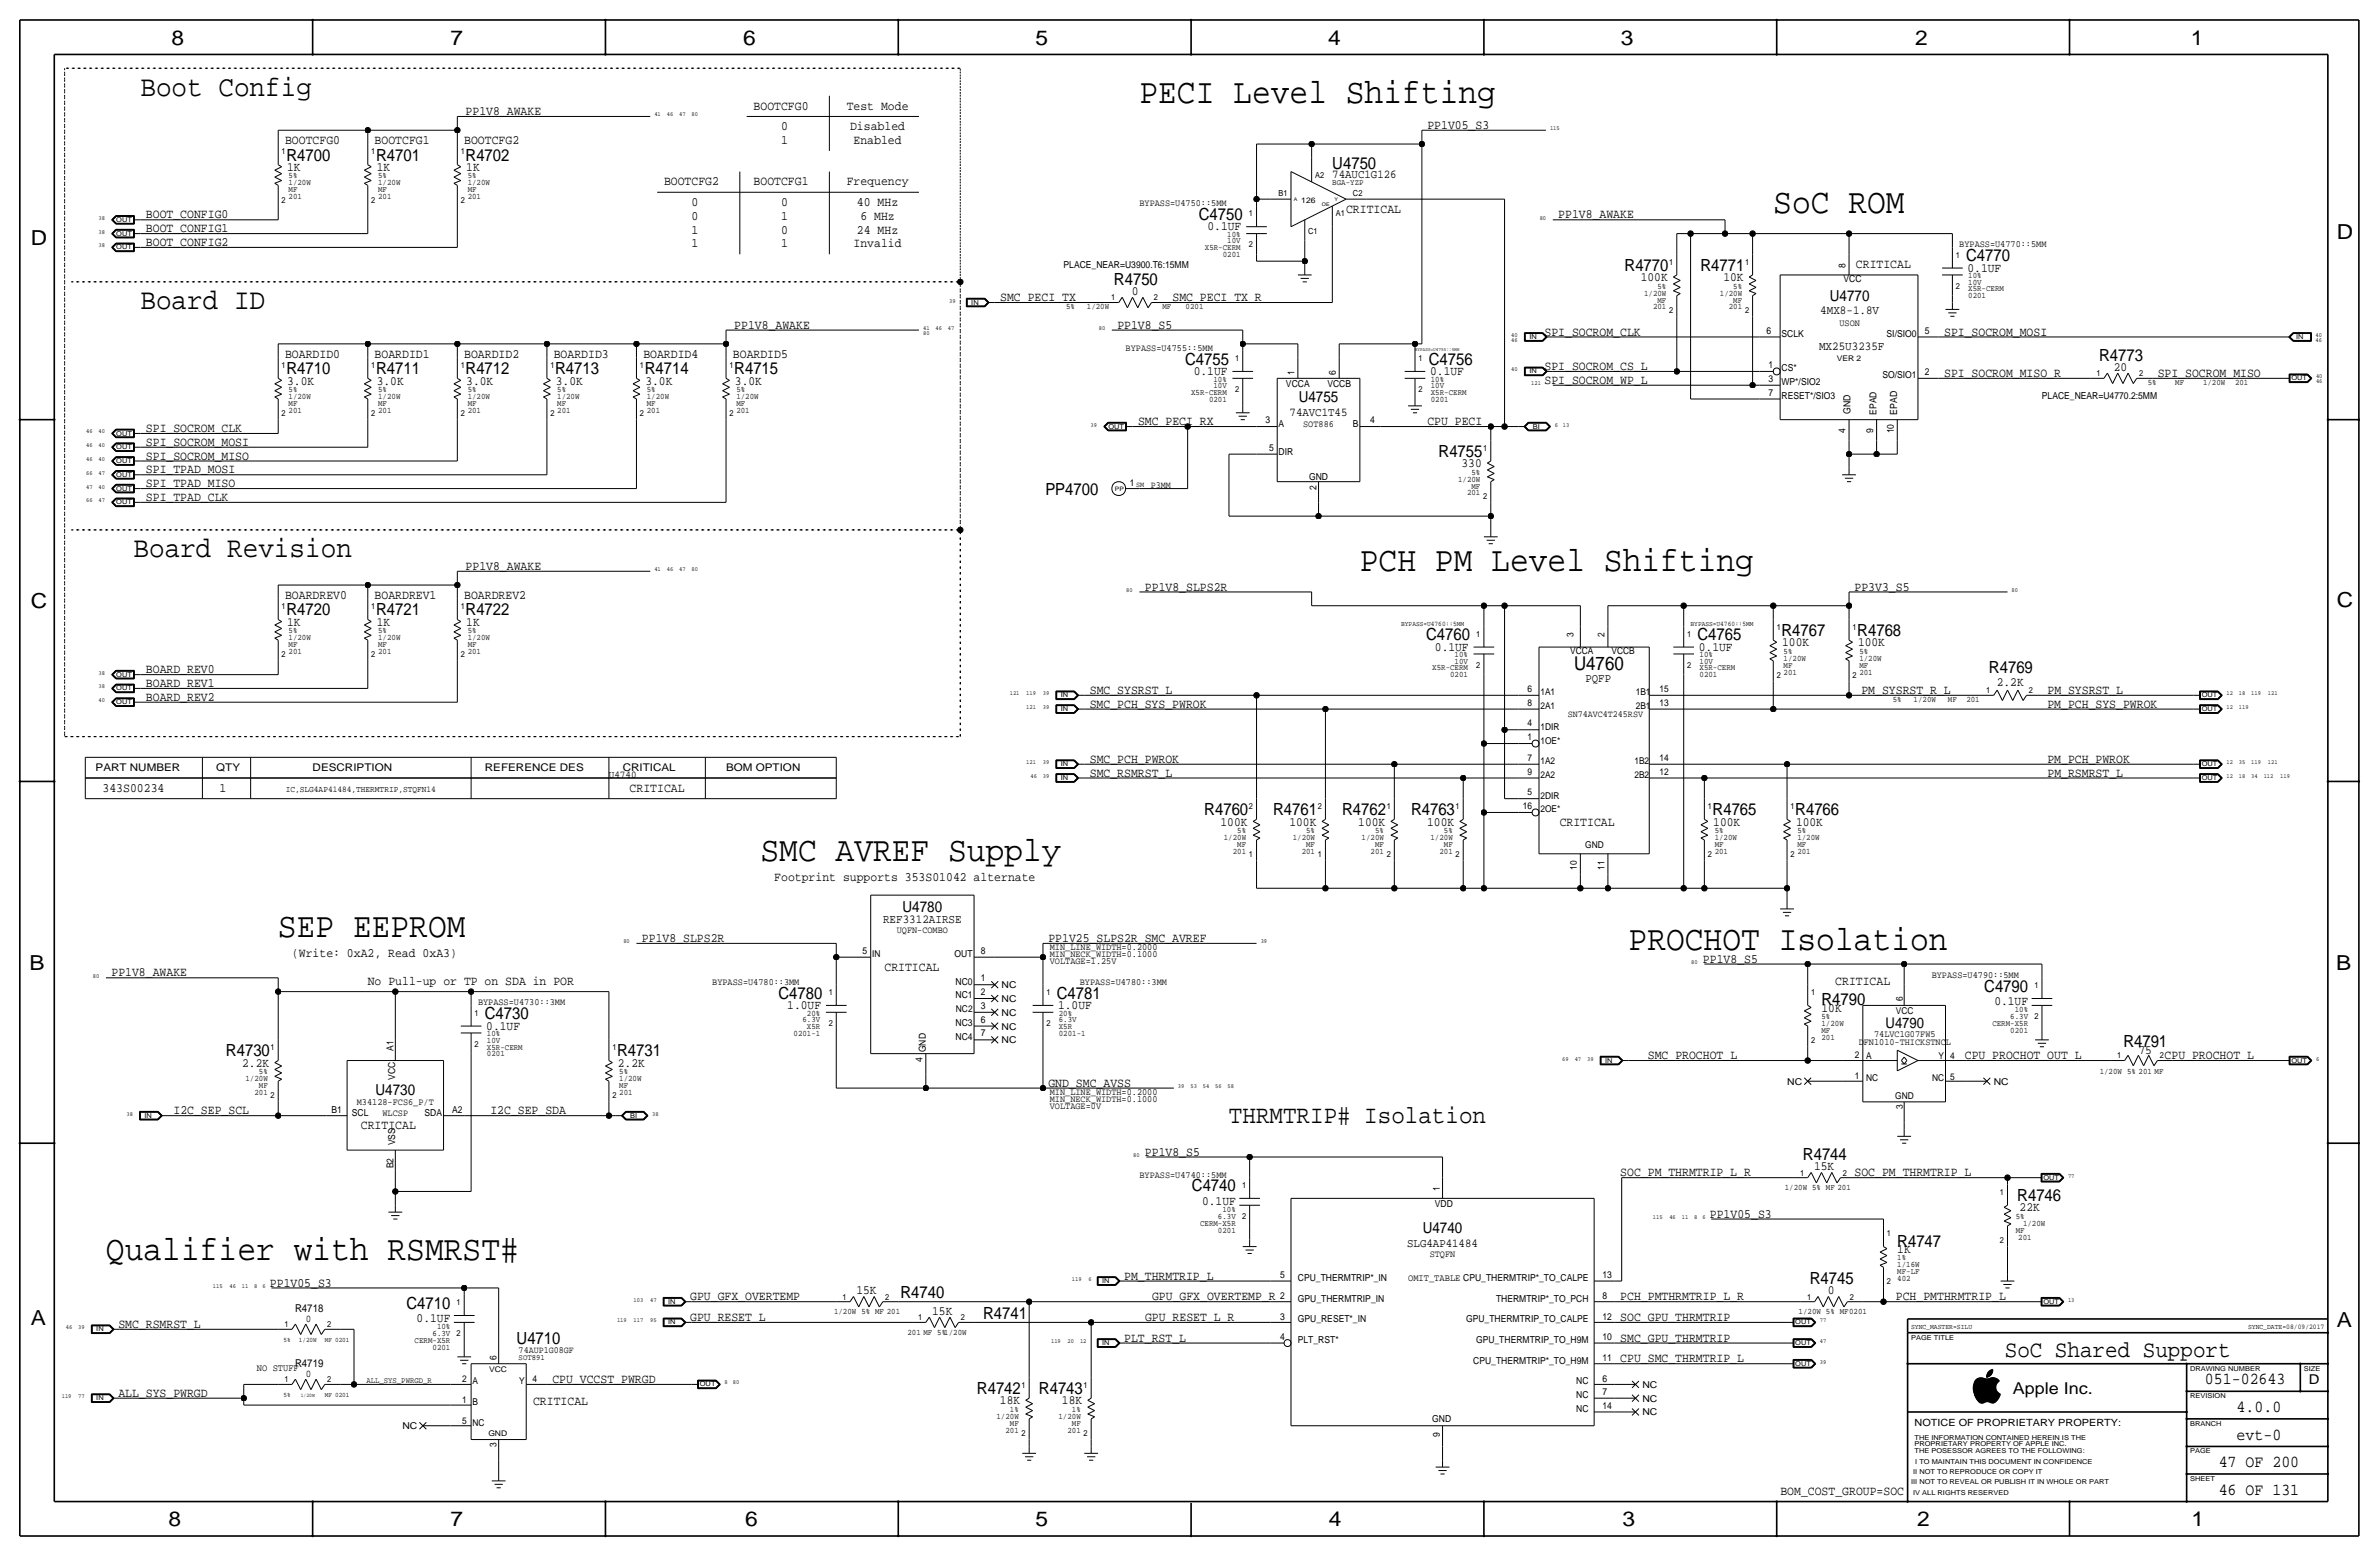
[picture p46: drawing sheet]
<svg xmlns="http://www.w3.org/2000/svg" width="877mm" height="574mm" viewBox="0 0 877 574" stroke-linecap="round" stroke-linejoin="round" font-family="sans-serif">
<defs><g id="words">
<g font-size="12.9">
<text x="420.1" y="37.8">PECI Level Shifting</text>
<text x="653.7" y="78.5">SoC ROM</text>
<text x="501.3" y="210.6">PCH PM Level Shifting</text>
<text x="280.4" y="317.2">SMC AVREF Supply</text>
<text x="102.5" y="345.5">SEP EEPROM</text>
<text x="600.4" y="350.3">PROCHOT Isolation</text>
<text x="39.1" y="464.6">Qualifier with RSMRST#</text>
</g>
<g font-size="10.8">
<text x="51.8" y="35.3">Boot Config</text>
<text x="51.8" y="114">Board ID</text>
<text x="49.2" y="205.5">Board Revision</text>
</g>
<text font-size="9.3" x="453.1" y="413.8">THRMTRIP# Isolation</text>
<text font-size="8.6" x="739.1" y="500.1">SoC Shared Support</text>
<g font-size="7.6">
<text x="63.2" y="16.5">8</text>
<text x="166.1" y="16.5">7</text>
<text x="274" y="16.5">6</text>
<text x="381.7" y="16.5">5</text>
<text x="489.7" y="16.5">4</text>
<text x="597.6" y="16.5">3</text>
<text x="706.1" y="16.5">2</text>
<text x="807.7" y="16.5">1</text>
<text x="861.5" y="88.1">D</text>
<text x="11.4" y="90.4">D</text>
<text x="11.4" y="224.3">C</text>
<text x="861.5" y="223.8">C</text>
<text x="10.8" y="357.6">B</text>
<text x="861.3" y="357.4">B</text>
<text x="11.3" y="488.4">A</text>
<text x="861.5" y="489.2">A</text>
<text x="62.2" y="562.6">8</text>
<text x="166" y="562.6">7</text>
<text x="274.8" y="562.6">6</text>
<text x="381.7" y="562.6">5</text>
<text x="489.9" y="562.6">4</text>
<text x="598.1" y="562.6">3</text>
<text x="706.8" y="562.6">2</text>
<text x="807.9" y="562.6">1</text>
</g>
<text font-size="7" x="580.3" y="247.1">U4760</text>
<g font-size="6.2">
<text x="105.6" y="59.2">R4700</text>
<text x="138.6" y="59.2">R4701</text>
<text x="171.7" y="59.2">R4702</text>
<text x="491.2" y="62.3">U4750</text>
<text x="442" y="81">C4750</text>
<text x="598.9" y="99.8">R4770</text>
<text x="626.9" y="99.8">R4771</text>
<text x="724.9" y="96.3">C4770</text>
<text x="410.7" y="105.2">R4750</text>
<text x="105.6" y="137.9">R4710</text>
<text x="138.6" y="137.9">R4711</text>
<text x="171.7" y="137.9">R4712</text>
<text x="204.7" y="137.9">R4713</text>
<text x="237.7" y="137.9">R4714</text>
<text x="270.7" y="137.9">R4715</text>
<text x="436.9" y="134.4">C4755</text>
<text x="526.7" y="134.4">C4756</text>
<text x="773.9" y="133.1">R4773</text>
<text x="530.4" y="168.4">R4755</text>
<text x="385.4" y="182.4">PP4700</text>
<text x="105.6" y="226.8">R4720</text>
<text x="138.6" y="226.8">R4721</text>
<text x="171.7" y="226.8">R4722</text>
<text x="525.8" y="236">C4760</text>
<text x="625.8" y="236">C4765</text>
<text x="656.8" y="234.4">R4767</text>
<text x="684.7" y="234.4">R4768</text>
<text x="733.3" y="248.2">R4769</text>
<text x="444" y="300.5">R4760</text>
<text x="469.4" y="300.5">R4761</text>
<text x="494.8" y="300.5">R4762</text>
<text x="520.2" y="300.5">R4763</text>
<text x="631.4" y="300.5">R4765</text>
<text x="661.9" y="300.5">R4766</text>
<text x="731.5" y="365.5">C4790</text>
<text x="287" y="368">C4780</text>
<text x="389.6" y="368">C4781</text>
<text x="671.5" y="370.6">R4790</text>
<text x="178.8" y="375.7">C4730</text>
<text x="83.3" y="389.4">R4730</text>
<text x="227.5" y="389.4">R4731</text>
<text x="782.8" y="385.8">R4791</text>
<text x="664.7" y="427.7">R4744</text>
<text x="439.4" y="439.2">C4740</text>
<text x="743.7" y="442.7">R4746</text>
<text x="699.5" y="459.5">R4747</text>
<text x="667.2" y="473.5">R4745</text>
<text x="332" y="478.5">R4740</text>
<text x="149.9" y="482.3">C4710</text>
<text x="362.4" y="486.2">R4741</text>
<text x="190.4" y="495.6">U4710</text>
<text x="360.2" y="513.8">R4742</text>
<text x="383" y="513.8">R4743</text>
<text x="812.9" y="510.3">051-02643</text>
<text x="824.6" y="520.4">4.0.0</text>
<text x="824.6" y="530.6">evt-0</text>
<text x="818" y="540.8">47 OF 200</text>
<text x="818" y="550.9">46 OF 131</text>
</g>
<text font-size="6" x="742.1" y="513.9">Apple Inc.</text>
<g font-size="5.6">
<text x="674.6" y="111">U4770</text>
<text x="478.8" y="148.3">U4755</text>
<text x="332.7" y="336.3">U4780</text>
<text x="138.4" y="403.6">U4730</text>
<text x="524.5" y="454.4">U4740</text>
</g>
<text font-size="5.4" x="695.1" y="378.9">U4790</text>
<text font-size="5" x="851.2" y="510.3">D</text>
<g font-size="4.7">
<text x="277.8" y="40.4">BOOTCFG0</text>
<text x="312.1" y="40.4">Test Mode</text>
<text x="171.7" y="42.4">PP1V8_AWAKE</text>
<text x="526.2" y="47.5">PP1V05_S3</text>
<text x="105.1" y="53.1">BOOTCFG0</text>
<text x="138.1" y="53.1">BOOTCFG1</text>
<text x="171.1" y="53.1">BOOTCFG2</text>
<text x="288" y="48">0</text>
<text x="288" y="53.1">1</text>
<text x="313.4" y="48">Disabled</text>
<text x="314.7" y="53.1">Enabled</text>
<text x="105.9" y="63">1K</text>
<text x="138.9" y="63">1K</text>
<text x="171.9" y="63">1K</text>
<text x="244.8" y="68.3">BOOTCFG2</text>
<text x="277.8" y="68.3">BOOTCFG1</text>
<text x="312.1" y="68.3">Frequency</text>
<text x="255" y="75.9">0</text>
<text x="288" y="76">0</text>
<text x="315.9" y="75.9">40 MHz</text>
<text x="53.8" y="80.5">BOOT_CONFIG0</text>
<text x="255" y="81">0</text>
<text x="288" y="81">1</text>
<text x="317.2" y="81">6 MHz</text>
<text x="496.3" y="78.5">CRITICAL</text>
<text x="574.5" y="80.5">PP1V8_AWAKE</text>
<text x="53.8" y="85.6">BOOT_CONFIG1</text>
<text x="255" y="86.1">1</text>
<text x="288" y="86.1">0</text>
<text x="315.9" y="86.1">24 MHz</text>
<text x="445.2" y="84.8">0.1UF</text>
<text x="53.8" y="90.7">BOOT_CONFIG2</text>
<text x="255" y="91.2">1</text>
<text x="288" y="91.2">1</text>
<text x="314.7" y="91.2">Invalid</text>
<text x="684.2" y="98.8">CRITICAL</text>
<text x="725.4" y="100.1">0.1UF</text>
<text x="604.9" y="103.6">100K</text>
<text x="635.3" y="103.6">10K</text>
<text x="368.8" y="111">SMC_PECI_TX</text>
<text x="417.3" y="108.7">0</text>
<text x="432.3" y="111">SMC_PECI_TX_R</text>
<text x="270.7" y="121.2">PP1V8_AWAKE</text>
<text x="411.9" y="121.2">PP1V8_S5</text>
<text x="569.4" y="123.7">SPI_SOCROM_CLK</text>
<text x="716.7" y="123.7">SPI_SOCROM_MOSI</text>
<text x="105.1" y="131.8">BOARDID0</text>
<text x="138.1" y="131.8">BOARDID1</text>
<text x="171.1" y="131.8">BOARDID2</text>
<text x="204.2" y="131.8">BOARDID3</text>
<text x="237.2" y="131.8">BOARDID4</text>
<text x="270.2" y="131.8">BOARDID5</text>
<text x="569.4" y="136.4">SPI_SOCROM_CS_L</text>
<text x="779.3" y="136.7">20</text>
<text x="105.9" y="141.7">3.0K</text>
<text x="138.9" y="141.7">3.0K</text>
<text x="171.9" y="141.7">3.0K</text>
<text x="204.9" y="141.7">3.0K</text>
<text x="237.9" y="141.7">3.0K</text>
<text x="271" y="141.7">3.0K</text>
<text x="440.1" y="138.2">0.1UF</text>
<text x="527.3" y="138.2">0.1UF</text>
<text x="569.4" y="141.5">SPI_SOCROM_WP_L</text>
<text x="716.7" y="138.9">SPI_SOCROM_MISO_R</text>
<text x="795.5" y="138.9">SPI_SOCROM_MISO</text>
<text x="53.8" y="159.3">SPI_SOCROM_CLK</text>
<text x="419.6" y="156.7">SMC_PECI_RX</text>
<text x="526.2" y="156.7">CPU_PECI</text>
<text x="53.8" y="164.3">SPI_SOCROM_MOSI</text>
<text x="53.8" y="169.4">SPI_SOCROM_MISO</text>
<text x="538.8" y="172.2">330</text>
<text x="53.8" y="174.5">SPI_TPAD_MOSI</text>
<text x="53.8" y="179.6">SPI_TPAD_MISO</text>
<text x="53.8" y="184.6">SPI_TPAD_CLK</text>
<text x="171.7" y="210.1">PP1V8_AWAKE</text>
<text x="105.1" y="220.7">BOARDREV0</text>
<text x="138.1" y="220.7">BOARDREV1</text>
<text x="171.1" y="220.7">BOARDREV2</text>
<text x="422.1" y="217.7">PP1V8_SLPS2R</text>
<text x="683.7" y="217.7">PP3V3_S5</text>
<text x="105.9" y="230.6">1K</text>
<text x="138.9" y="230.6">1K</text>
<text x="171.9" y="230.6">1K</text>
<text x="529" y="239.8">0.1UF</text>
<text x="626.3" y="239.8">0.1UF</text>
<text x="657" y="238.3">100K</text>
<text x="685" y="238.3">100K</text>
<text x="53.8" y="248.2">BOARD_REV0</text>
<text x="53.8" y="253.2">BOARD_REV1</text>
<text x="401.8" y="255.8">SMC_SYSRST_L</text>
<text x="686.2" y="255.8">PM_SYSRST_R_L</text>
<text x="736.1" y="252.7">2.2K</text>
<text x="754.8" y="255.8">PM_SYSRST_L</text>
<text x="53.8" y="258.3">BOARD_REV2</text>
<text x="401.8" y="260.9">SMC_PCH_SYS_PWROK</text>
<text x="754.8" y="260.9">PM_PCH_SYS_PWROK</text>
<text x="401.8" y="281.2">SMC_PCH_PWROK</text>
<text x="754.8" y="281.2">PM_PCH_PWROK</text>
<text x="401.8" y="286.3">SMC_RSMRST_L</text>
<text x="754.8" y="286.3">PM_RSMRST_L</text>
<text x="37.8" y="291.8">343S00234</text>
<text x="81" y="291.8">1</text>
<text x="232.1" y="291.8">CRITICAL</text>
<text x="450" y="304.3">100K</text>
<text x="475.4" y="304.3">100K</text>
<text x="500.8" y="304.3">100K</text>
<text x="526.2" y="304.3">100K</text>
<text x="575" y="304.5">CRITICAL</text>
<text x="631.6" y="304.3">100K</text>
<text x="662.1" y="304.3">100K</text>
<text x="285.4" y="324.9">Footprint supports 353S01042 alternate</text>
<text x="236.7" y="347.2">PP1V8_SLPS2R</text>
<text x="386.5" y="347.2">PP1V25_SLPS2R_SMC_AVREF</text>
<text x="107.6" y="352.8">(Write: 0xA2, Read 0xA3)</text>
<text x="41.1" y="359.9">PP1V8_AWAKE</text>
<text x="326.1" y="357.9">CRITICAL</text>
<text x="627.8" y="354.8">PP1V8_S5</text>
<text x="135.6" y="363">No Pull-up or TP on SDA in POR</text>
<text x="676.6" y="363">CRITICAL</text>
<text x="290.2" y="371.9">1.0UF</text>
<text x="390.1" y="371.9">1.0UF</text>
<text x="735.3" y="370.6">0.1UF</text>
<text x="671.5" y="373.1">10K</text>
<text x="179.3" y="379.5">0.1UF</text>
<text x="788.4" y="388.4">75</text>
<text x="89.3" y="393.2">2.2K</text>
<text x="227.8" y="393.2">2.2K</text>
<text x="607.5" y="390.4">SMC_PROCHOT_L</text>
<text x="724.4" y="390.4">CPU_PROCHOT_OUT_L</text>
<text x="798" y="390.4">CPU_PROCHOT_L</text>
<text x="386.5" y="400.6">GND_SMC_AVSS</text>
<text x="64" y="410.7">I2C_SEP_SCL</text>
<text x="180.8" y="410.7">I2C_SEP_SDA</text>
<text x="133" y="416.3">CRITICAL</text>
<text x="422.1" y="426">PP1V8_S5</text>
<text x="668.8" y="431.3">15K</text>
<text x="597.4" y="433.6">SOC_PM_THRMTRIP_L_R</text>
<text x="683.7" y="433.6">SOC_PM_THRMTRIP_L</text>
<text x="443.2" y="444.2">0.1UF</text>
<text x="630.4" y="448.8">PP1V05_S3</text>
<text x="744.6" y="446.5">22K</text>
<text x="699.5" y="462">1K</text>
<text x="414.5" y="471.7">PM_THRMTRIP_L</text>
<text x="99.5" y="474.2">PP1V05_S3</text>
<text x="254.5" y="479.3">GPU_GFX_OVERTEMP</text>
<text x="315.7" y="477">15K</text>
<text x="424.7" y="479.3">GPU_GFX_OVERTEMP_R</text>
<text x="597.4" y="479.3">PCH_PMTHRMTRIP_L_R</text>
<text x="673.8" y="477">0</text>
<text x="699" y="479.3">PCH_PMTHRMTRIP_L</text>
<text x="343.7" y="484.6">15K</text>
<text x="43.6" y="489.5">SMC_RSMRST_L</text>
<text x="153.6" y="487.4">0.1UF</text>
<text x="254.5" y="486.9">GPU_RESET_L</text>
<text x="422.2" y="486.9">GPU_RESET_L_R</text>
<text x="597.4" y="486.9">SOC_GPU_THRMTRIP</text>
<text x="414.5" y="494.5">PLT_RST_L</text>
<text x="597.4" y="494.5">SMC_GPU_THRMTRIP</text>
<text x="597.4" y="502.2">CPU_SMC_THRMTRIP_L</text>
<text x="203.7" y="509.8">CPU_VCCST_PWRGD</text>
<text x="43.6" y="514.9">ALL_SYS_PWRGD</text>
<text x="196.5" y="517.9">CRITICAL</text>
<text x="368.6" y="517.7">18K</text>
<text x="391.5" y="517.7">18K</text>
<text x="656.4" y="550.9">BOM_COST_GROUP=SOC</text>
</g>
<g font-size="4.5">
<text x="671.1" y="115.8">4MX8-1.8V</text>
<text x="670.6" y="129">MX25U3235F</text>
<text x="325.6" y="340.1">REF3312AIRSE</text>
</g>
<g font-size="4.4">
<text x="491.2" y="65.8">74AUC1G126</text>
<text x="475.4" y="153.4">74AVC1T45</text>
<text x="584.5" y="251.2">PQFP</text>
<text x="518.8" y="459.5">SLG4AP41484</text>
</g>
<g font-size="4">
<text x="108.8" y="483.6">R4718</text>
<text x="108.8" y="503.9">R4719</text>
</g>
<g font-size="3.9">
<text x="35.3" y="284.2">PART NUMBER</text>
<text x="79.7" y="284.2">QTY</text>
<text x="115.3" y="284.2">DESCRIPTION</text>
<text x="178.8" y="284.2">REFERENCE DES</text>
<text x="229.6" y="284.2">CRITICAL</text>
<text x="267.7" y="284.2">BOM OPTION</text>
</g>
<g font-size="3.8">
<text x="224.4" y="286.8">U4740</text>
<text x="112.7" y="487.2">0</text>
<text x="112.7" y="507.5">0</text>
</g>
<text font-size="3.7" x="705.8" y="525.5">NOTICE OF PROPRIETARY PROPERTY:</text>
<g font-size="3.6">
<text x="682.2" y="152.7" transform="rotate(-90 682.2 152.7)">GND</text>
<text x="699.5" y="152.9" transform="rotate(-90 699.5 152.9)">EPAD</text>
<text x="519.1" y="472.2">OMIT_TABLE CPU_THERMTRIP*_TO_CALPE</text>
<text x="94.7" y="505.2">NO STUFF</text>
</g>
<g font-size="3.5">
<text x="420.1" y="75.9">BYPASS=U4750::5MM</text>
<text x="722.3" y="91.2">BYPASS=U4770::5MM</text>
<text x="392.1" y="98.8">PLACE_NEAR=U3900.T6:15MM</text>
<text x="680.4" y="98.8" transform="rotate(-90 680.4 98.8)">8</text>
<text x="679.6" y="103.9">VCC</text>
<text x="651.2" y="122.9">6</text>
<text x="656.8" y="124.2">SCLK</text>
<text x="678.2" y="120.1">USON</text>
<text x="695.5" y="124.2">SI/SIO0</text>
<text x="709.6" y="122.9">5</text>
<text x="415" y="129.3">BYPASS=U4755::5MM</text>
<text x="652" y="135.6">1</text>
<text x="656.8" y="136.9">CS*</text>
<text x="474.1" y="142.5">VCCA</text>
<text x="477.2" y="138.2" transform="rotate(-90 477.2 138.2)">1</text>
<text x="489.3" y="142.5">VCCB</text>
<text x="492.5" y="138.2" transform="rotate(-90 492.5 138.2)">6</text>
<text x="652" y="140.7">3</text>
<text x="656.8" y="142">WP*/SIO2</text>
<text x="694" y="139.4">SO/SIO1</text>
<text x="709.6" y="138.2">2</text>
<text x="652" y="145.8">7</text>
<text x="656.8" y="147.1">RESET*/SIO3</text>
<text x="752.8" y="147.1">PLACE_NEAR=U4770.2:5MM</text>
<text x="466.6" y="156">3</text>
<text x="505.2" y="156">4</text>
<text x="691.8" y="152.9" transform="rotate(-90 691.8 152.9)">EPAD</text>
<text x="471.4" y="157.2">A</text>
<text x="480.4" y="157.2">SOT886</text>
<text x="498.7" y="157.2">B</text>
<text x="680.4" y="159.8" transform="rotate(-90 680.4 159.8)">4</text>
<text x="690.6" y="159.8" transform="rotate(-90 690.6 159.8)">9</text>
<text x="698.2" y="159.8" transform="rotate(-90 698.2 159.8)">10</text>
<text x="467.8" y="166.1">5</text>
<text x="471.4" y="167.6">DIR</text>
<text x="416.5" y="179.1">1</text>
<text x="424.2" y="179.8">P3MM</text>
<text x="482.6" y="177">GND</text>
<text x="485.3" y="180.6" transform="rotate(-90 485.3 180.6)">2</text>
<text x="580.1" y="234.7" transform="rotate(-90 580.1 234.7)">3</text>
<text x="591.5" y="234.7" transform="rotate(-90 591.5 234.7)">2</text>
<text x="578.9" y="241">VCCA</text>
<text x="594.1" y="241">VCCB</text>
<text x="563.1" y="255">6</text>
<text x="567.9" y="256.3">1A1</text>
<text x="603" y="256.3">1B1</text>
<text x="611.8" y="255">15</text>
<text x="563.1" y="260.1">8</text>
<text x="567.9" y="261.4">2A1</text>
<text x="603" y="261.4">2B1</text>
<text x="611.8" y="260.1">13</text>
<text x="563.1" y="267.7">4</text>
<text x="567.9" y="269">1DIR</text>
<text x="578" y="264.4">SN74AVC4T245RSV</text>
<text x="563.1" y="272.8">1</text>
<text x="567.9" y="274.1">1OE*</text>
<text x="563.1" y="280.4">7</text>
<text x="567.9" y="281.7">1A2</text>
<text x="602.5" y="281.7">1B2</text>
<text x="611.8" y="280.4">14</text>
<text x="563.1" y="285.5">9</text>
<text x="567.9" y="286.8">2A2</text>
<text x="602.5" y="286.8">2B2</text>
<text x="611.8" y="285.5">12</text>
<text x="563.1" y="293.1">5</text>
<text x="561.4" y="298.2">16</text>
<text x="567.9" y="294.4">2DIR</text>
<text x="567.9" y="299.5">2OE*</text>
<text x="584.4" y="312.4">GND</text>
<text x="581.4" y="320.7" transform="rotate(-90 581.4 320.7)">10</text>
<text x="591.5" y="320.7" transform="rotate(-90 591.5 320.7)">11</text>
<text x="330.6" y="343.9">UQFN-COMBO</text>
<text x="318" y="351.5">5</text>
<text x="321.5" y="352.8">IN</text>
<text x="351.9" y="352.8">OUT</text>
<text x="361.6" y="351.5">8</text>
<text x="387" y="352.8">MIN_NECK_WIDTH=0.1000</text>
<text x="387" y="350.3">MIN_LINE_WIDTH=0.2000</text>
<text x="387" y="355.3">VOLTAGE=1.25V</text>
<text x="262.6" y="363">BYPASS=U4780::3MM</text>
<text x="352.3" y="363">NC0</text>
<text x="361.6" y="361.7">1</text>
<text x="369.3" y="364.2">NC</text>
<text x="398.1" y="363">BYPASS=U4780::3MM</text>
<text x="712.2" y="360.4">BYPASS=U4790::5MM</text>
<text x="176.2" y="370.6">BYPASS=U4730::3MM</text>
<text x="352.3" y="368">NC1</text>
<text x="361.6" y="371.9">3</text>
<text x="361.6" y="366.8">2</text>
<text x="369.3" y="369.3">NC</text>
<text x="701.5" y="368.8" transform="rotate(-90 701.5 368.8)">6</text>
<text x="352.4" y="373.1">NC2</text>
<text x="361.6" y="376.9">6</text>
<text x="369.3" y="374.4">NC</text>
<text x="699" y="373.9">VCC</text>
<text x="352.3" y="383.3">NC4</text>
<text x="352.3" y="378.2">NC3</text>
<text x="361.6" y="382">7</text>
<text x="369.3" y="379.5">NC</text>
<text x="690.9" y="382.4">74LVC1G07FW5</text>
<text x="145.1" y="387.4" transform="rotate(-90 145.1 387.4)">A1</text>
<text x="341.3" y="387.9" transform="rotate(-90 341.3 387.9)">GND</text>
<text x="369.3" y="384.6">NC</text>
<text x="685.2" y="385.2">DFN1010-THICKSTNCL</text>
<text x="340.1" y="391.4" transform="rotate(-90 340.1 391.4)">4</text>
<text x="683.8" y="390.1">2</text>
<text x="688" y="390.4">A</text>
<text x="714.7" y="390.4">Y</text>
<text x="719" y="390.4">4</text>
<text x="145.7" y="398.1" transform="rotate(-90 145.7 398.1)">VCC</text>
<text x="658.9" y="399.8">NC</text>
<text x="683.8" y="397.8">1</text>
<text x="688" y="398.5">NC</text>
<text x="712.3" y="398.5">NC</text>
<text x="719" y="398">5</text>
<text x="735" y="399.8">NC</text>
<text x="131.6" y="407.4">M34128-FCS6_P/T</text>
<text x="387" y="403.6">MIN_LINE_WIDTH=0.2000</text>
<text x="387" y="406.1">MIN_NECK_WIDTH=0.1000</text>
<text x="698.7" y="405.1">GND</text>
<text x="122.2" y="410.3">B1</text>
<text x="129.7" y="411.2">SCL</text>
<text x="141" y="411.2">WLCSP</text>
<text x="156.5" y="411.3">SDA</text>
<text x="166.7" y="410.3">A2</text>
<text x="387" y="408.7">VOLTAGE=0V</text>
<text x="701.5" y="408.9" transform="rotate(-90 701.5 408.9)">3</text>
<text x="145.7" y="422.1" transform="rotate(-90 145.7 422.1)">VSS</text>
<text x="145.1" y="430.6" transform="rotate(-90 145.1 430.6)">B2</text>
<text x="420.1" y="434.1">BYPASS=U4740::5MM</text>
<text x="530.8" y="438.9" transform="rotate(-90 530.8 438.9)">1</text>
<text x="529" y="445">VDD</text>
<text x="527.1" y="463.3">STQFN</text>
<text x="471.9" y="471.2">5</text>
<text x="478.5" y="472.2">CPU_THERMTRIP*_IN</text>
<text x="590.8" y="471.2">13</text>
<text x="471.9" y="478.8">2</text>
<text x="478.5" y="479.8">GPU_THERMTRIP_IN</text>
<text x="551.5" y="479.8">THERMTRIP*_TO_PCH</text>
<text x="590.8" y="478.8">8</text>
<text x="471.9" y="486.4">3</text>
<text x="478.5" y="487.4">GPU_RESET*_IN</text>
<text x="540.5" y="487.4">GPU_THERMTRIP_TO_CALPE</text>
<text x="590.8" y="486.4">12</text>
<text x="471.9" y="494">4</text>
<text x="478.5" y="495">PLT_RST*</text>
<text x="544.2" y="495">GPU_THERMTRIP_TO_H9M</text>
<text x="590.8" y="494">10</text>
<text x="183.1" y="501.1" transform="rotate(-90 183.1 501.1)">6</text>
<text x="191.2" y="498.6">74AUP1G08GF</text>
<text x="543.1" y="502.7">CPU_THERMTRIP*_TO_H9M</text>
<text x="590.8" y="501.7">11</text>
<text x="170.4" y="509.5">2</text>
<text x="196.3" y="509.5">4</text>
<text x="590.8" y="509.3">6</text>
<text x="174.2" y="510.3">A</text>
<text x="191.4" y="510.3">Y</text>
<text x="581.1" y="510.3">NC</text>
<text x="581.1" y="515.4">NC</text>
<text x="590.8" y="514.3">7</text>
<text x="605.5" y="511.6">NC</text>
<text x="170.4" y="517.1">1</text>
<text x="174.2" y="517.9">B</text>
<text x="581.1" y="520.5">NC</text>
<text x="590.8" y="519.4">14</text>
<text x="605.5" y="521.7">NC</text>
<text x="605.5" y="516.6">NC</text>
<text x="148.4" y="526.8">NC</text>
<text x="170.4" y="524.8">5</text>
<text x="174.2" y="525.5">NC</text>
<text x="528" y="524.3">GND</text>
<text x="183.1" y="533.3" transform="rotate(-90 183.1 533.3)">3</text>
<text x="530.8" y="529.6" transform="rotate(-90 530.8 529.6)">9</text>
</g>
<text font-size="3.2" x="105.4" y="291.8">IC,SLG4AP41484,THERMTRIP,STQFN14</text>
<g font-size="3.1">
<text x="103.8" y="56.9">1</text>
<text x="136.9" y="56.9">1</text>
<text x="169.9" y="56.9">1</text>
<text x="106.4" y="65.8">5%</text>
<text x="139.4" y="65.8">5%</text>
<text x="172.4" y="65.8">5%</text>
<text x="484.8" y="65.8">A2</text>
<text x="106.4" y="68.3">1/20W</text>
<text x="106.4" y="70.9">MF</text>
<text x="139.4" y="68.3">1/20W</text>
<text x="139.4" y="70.9">MF</text>
<text x="172.4" y="68.3">1/20W</text>
<text x="172.4" y="70.9">MF</text>
<text x="491.2" y="68.3">BGA-YZP</text>
<text x="103.8" y="74.7">2</text>
<text x="106.4" y="73.4">201</text>
<text x="136.9" y="74.7">2</text>
<text x="139.4" y="73.4">201</text>
<text x="169.9" y="74.7">2</text>
<text x="172.4" y="73.4">201</text>
<text x="471.3" y="72.1">B1</text>
<text x="498.8" y="72.1">C2</text>
<text x="460.4" y="79.8">1</text>
<text x="492.5" y="79.8">A1</text>
<text x="452.5" y="89.7">10V</text>
<text x="452.5" y="87.4">10%</text>
<text x="482.3" y="86.1">C1</text>
<text x="444.2" y="92.2">X5R-CERM</text>
<text x="450.8" y="94.7">0201</text>
<text x="460.4" y="91.2">2</text>
<text x="721.1" y="95">1</text>
<text x="615.4" y="97.5">1</text>
<text x="643.3" y="97.5">1</text>
<text x="611.1" y="106.4">5%</text>
<text x="639" y="106.4">5%</text>
<text x="721.1" y="106.4">2</text>
<text x="725.6" y="104.9">10V</text>
<text x="725.6" y="102.6">10%</text>
<text x="725.6" y="107.4">X5R-CERM</text>
<text x="409.6" y="110.7">1</text>
<text x="425.4" y="110.7">2</text>
<text x="606.1" y="109">1/20W</text>
<text x="611.1" y="111.5">MF</text>
<text x="634.1" y="109">1/20W</text>
<text x="639" y="111.5">MF</text>
<text x="725.6" y="110">0201</text>
<text x="393" y="114">5%</text>
<text x="400.7" y="114">1/20W</text>
<text x="428.6" y="114">MF</text>
<text x="437.1" y="114">0201</text>
<text x="609.4" y="114">201</text>
<text x="615.4" y="115.3">2</text>
<text x="637.4" y="114">201</text>
<text x="643.3" y="115.3">2</text>
<text x="103.8" y="135.6">1</text>
<text x="136.9" y="135.6">1</text>
<text x="169.9" y="135.6">1</text>
<text x="202.9" y="135.6">1</text>
<text x="235.9" y="135.6">1</text>
<text x="268.9" y="135.6">1</text>
<text x="455.4" y="133.1">1</text>
<text x="522.9" y="133.1">1</text>
<text x="447.4" y="143">10V</text>
<text x="447.4" y="140.7">10%</text>
<text x="527.5" y="140.7">10%</text>
<text x="527.5" y="143">10V</text>
<text x="772.9" y="138.7">1</text>
<text x="788.6" y="138.7">2</text>
<text x="791.8" y="142">5%</text>
<text x="802" y="142">MF</text>
<text x="812.2" y="142">1/20W</text>
<text x="824" y="142">201</text>
<text x="106.4" y="144.5">5%</text>
<text x="106.4" y="147.1">1/20W</text>
<text x="106.4" y="149.6">MF</text>
<text x="139.4" y="144.5">5%</text>
<text x="139.4" y="147.1">1/20W</text>
<text x="139.4" y="149.6">MF</text>
<text x="172.4" y="144.5">5%</text>
<text x="172.4" y="147.1">1/20W</text>
<text x="172.4" y="149.6">MF</text>
<text x="205.4" y="144.5">5%</text>
<text x="205.4" y="147.1">1/20W</text>
<text x="205.4" y="149.6">MF</text>
<text x="238.5" y="144.5">5%</text>
<text x="238.5" y="147.1">1/20W</text>
<text x="238.5" y="149.6">MF</text>
<text x="271.5" y="144.5">5%</text>
<text x="271.5" y="147.1">1/20W</text>
<text x="271.5" y="149.6">MF</text>
<text x="439.1" y="145.5">X5R-CERM</text>
<text x="445.7" y="148.1">0201</text>
<text x="455.4" y="144.5">2</text>
<text x="522.9" y="144.5">2</text>
<text x="527.5" y="148.1">0201</text>
<text x="527.5" y="145.5">X5R-CERM</text>
<text x="103.8" y="153.4">2</text>
<text x="106.4" y="152.1">201</text>
<text x="136.9" y="153.4">2</text>
<text x="139.4" y="152.1">201</text>
<text x="169.9" y="153.4">2</text>
<text x="172.4" y="152.1">201</text>
<text x="202.9" y="153.4">2</text>
<text x="205.4" y="152.1">201</text>
<text x="235.9" y="153.4">2</text>
<text x="238.5" y="152.1">201</text>
<text x="268.9" y="153.4">2</text>
<text x="271.5" y="152.1">201</text>
<text x="546.8" y="166.1">1</text>
<text x="537.5" y="177.5">1/20W</text>
<text x="542.5" y="175">5%</text>
<text x="540.8" y="182.6">201</text>
<text x="542.5" y="180.1">MF</text>
<text x="546.8" y="183.9">2</text>
<text x="103.8" y="224.5">1</text>
<text x="136.9" y="224.5">1</text>
<text x="169.9" y="224.5">1</text>
<text x="106.4" y="233.4">5%</text>
<text x="139.4" y="233.4">5%</text>
<text x="172.4" y="233.4">5%</text>
<text x="655" y="232.2">1</text>
<text x="683" y="232.2">1</text>
<text x="106.4" y="236">1/20W</text>
<text x="106.4" y="238.5">MF</text>
<text x="139.4" y="236">1/20W</text>
<text x="139.4" y="238.5">MF</text>
<text x="172.4" y="238.5">MF</text>
<text x="172.4" y="236">1/20W</text>
<text x="544.3" y="234.7">1</text>
<text x="622" y="234.7">1</text>
<text x="103.8" y="242.3">2</text>
<text x="106.4" y="241">201</text>
<text x="136.9" y="242.3">2</text>
<text x="139.4" y="241">201</text>
<text x="169.9" y="242.3">2</text>
<text x="172.4" y="241">201</text>
<text x="536.3" y="242.3">10%</text>
<text x="536.3" y="244.6">10V</text>
<text x="626.6" y="244.6">10V</text>
<text x="626.6" y="242.3">10%</text>
<text x="657.6" y="243.6">1/20W</text>
<text x="657.6" y="241">5%</text>
<text x="685.5" y="243.6">1/20W</text>
<text x="685.5" y="241">5%</text>
<text x="528" y="247.1">X5R-CERM</text>
<text x="534.6" y="249.7">0201</text>
<text x="544.3" y="246.1">2</text>
<text x="622" y="246.1">2</text>
<text x="626.6" y="249.7">0201</text>
<text x="626.6" y="247.1">X5R-CERM</text>
<text x="655" y="249.9">2</text>
<text x="657.6" y="246.1">MF</text>
<text x="657.6" y="248.7">201</text>
<text x="683" y="249.9">2</text>
<text x="685.5" y="246.1">MF</text>
<text x="685.5" y="248.7">201</text>
<text x="732.2" y="255.5">1</text>
<text x="748" y="255.5">2</text>
<text x="697.8" y="258.8">5%</text>
<text x="705.5" y="258.8">1/20W</text>
<text x="718.1" y="258.8">MF</text>
<text x="724.9" y="258.8">201</text>
<text x="460.4" y="298.2">2</text>
<text x="485.8" y="298.2">2</text>
<text x="511.2" y="298.2">1</text>
<text x="536.6" y="298.2">1</text>
<text x="629.6" y="298.2">1</text>
<text x="660.1" y="298.2">1</text>
<text x="451.2" y="309.6">1/20W</text>
<text x="456.1" y="307.1">5%</text>
<text x="476.6" y="309.6">1/20W</text>
<text x="481.5" y="307.1">5%</text>
<text x="502" y="309.6">1/20W</text>
<text x="506.9" y="307.1">5%</text>
<text x="527.4" y="309.6">1/20W</text>
<text x="532.3" y="307.1">5%</text>
<text x="632.2" y="307.1">5%</text>
<text x="632.2" y="309.6">1/20W</text>
<text x="662.6" y="309.6">1/20W</text>
<text x="662.6" y="307.1">5%</text>
<text x="454.5" y="314.7">201</text>
<text x="456.1" y="312.2">MF</text>
<text x="460.4" y="316">1</text>
<text x="479.9" y="314.7">201</text>
<text x="481.5" y="312.2">MF</text>
<text x="485.8" y="316">1</text>
<text x="505.3" y="314.7">201</text>
<text x="506.9" y="312.2">MF</text>
<text x="511.2" y="316">2</text>
<text x="530.7" y="314.7">201</text>
<text x="532.3" y="312.2">MF</text>
<text x="536.6" y="316">2</text>
<text x="629.6" y="316">2</text>
<text x="632.2" y="312.2">MF</text>
<text x="632.2" y="314.7">201</text>
<text x="660.1" y="316">2</text>
<text x="662.6" y="312.2">MF</text>
<text x="662.6" y="314.7">201</text>
<text x="750" y="364.2">1</text>
<text x="305.5" y="366.8">1</text>
<text x="385.8" y="366.8">1</text>
<text x="667.7" y="366.8">1</text>
<text x="175" y="374.4">1</text>
<text x="295.9" y="376.7">6.3V</text>
<text x="297.5" y="374.4">20%</text>
<text x="390.3" y="374.4">20%</text>
<text x="390.3" y="376.7">6.3V</text>
<text x="671.5" y="375.7">5%</text>
<text x="741.1" y="375.7">6.3V</text>
<text x="742.8" y="373.1">10%</text>
<text x="750" y="375.7">2</text>
<text x="179.5" y="382">10%</text>
<text x="292.6" y="381.8">0201-1</text>
<text x="297.5" y="379.2">X5R</text>
<text x="305.5" y="378.2">2</text>
<text x="385.8" y="378.2">2</text>
<text x="390.3" y="381.8">0201-1</text>
<text x="390.3" y="379.2">X5R</text>
<text x="671.5" y="383.3">201</text>
<text x="671.5" y="378.2">1/20W</text>
<text x="671.5" y="380.7">MF</text>
<text x="734.5" y="378.2">CERM-X5R</text>
<text x="741.1" y="380.7">0201</text>
<text x="99.8" y="387.1">1</text>
<text x="175" y="385.8">2</text>
<text x="179.5" y="384.3">10V</text>
<text x="179.5" y="386.8">X5R-CERM</text>
<text x="179.5" y="389.4">0201</text>
<text x="225.8" y="387.1">1</text>
<text x="667.7" y="384.6">2</text>
<text x="95.5" y="396">5%</text>
<text x="228.3" y="396">5%</text>
<text x="774.1" y="396">1/20W 5% 201 MF</text>
<text x="780.5" y="390.1">1</text>
<text x="796.2" y="390.1">2</text>
<text x="90.5" y="398.5">1/20W</text>
<text x="95.5" y="401.1">MF</text>
<text x="228.3" y="398.5">1/20W</text>
<text x="228.3" y="401.1">MF</text>
<text x="93.8" y="403.6">201</text>
<text x="99.8" y="404.9">2</text>
<text x="225.8" y="404.9">2</text>
<text x="228.3" y="403.6">201</text>
<text x="457.9" y="437.9">1</text>
<text x="663.6" y="433.3">1</text>
<text x="679.4" y="433.3">2</text>
<text x="658" y="438.7">1/20W 5% MF 201</text>
<text x="737.3" y="440.4">1</text>
<text x="449" y="449.3">6.3V</text>
<text x="450.7" y="446.8">10%</text>
<text x="457.9" y="449.3">2</text>
<text x="743.2" y="449.3">5%</text>
<text x="442.4" y="451.9">CERM-X5R</text>
<text x="449" y="454.4">0201</text>
<text x="695.7" y="455.7">1</text>
<text x="743.2" y="454.4">MF</text>
<text x="745.8" y="451.9">1/20W</text>
<text x="737.3" y="458.2">2</text>
<text x="744" y="456.9">201</text>
<text x="699.5" y="467.1">1/16W</text>
<text x="699.5" y="464.6">1%</text>
<text x="695.7" y="473.5">2</text>
<text x="699.5" y="472.2">402</text>
<text x="699.5" y="469.6">MF-LF</text>
<text x="310.6" y="479">1</text>
<text x="326.3" y="479">2</text>
<text x="666.2" y="479">1</text>
<text x="681.9" y="479">2</text>
<text x="168.3" y="481.1">1</text>
<text x="307.5" y="484.4">1/20W 5% MF 201</text>
<text x="663.1" y="484.4">1/20W 5% MF0201</text>
<text x="104.8" y="489.2">1</text>
<text x="120.6" y="489.2">2</text>
<text x="161.1" y="490">10%</text>
<text x="334.5" y="492">201 MF 5%1/20W</text>
<text x="338.5" y="486.7">1</text>
<text x="354.3" y="486.7">2</text>
<text x="152.9" y="495">CERM-X5R</text>
<text x="159.5" y="497.6">0201</text>
<text x="159.5" y="492.5">6.3V</text>
<text x="168.3" y="492.5">2</text>
<text x="104.8" y="509.5">1</text>
<text x="120.6" y="509.5">2</text>
<text x="376.6" y="511.6">1</text>
<text x="399.5" y="511.6">1</text>
<text x="372.3" y="520.4">1%</text>
<text x="395.2" y="520.4">1%</text>
<text x="367.4" y="523">1/20W</text>
<text x="372.3" y="525.5">MF</text>
<text x="390.2" y="523">1/20W</text>
<text x="395.2" y="525.5">MF</text>
<text x="370.7" y="528.1">201</text>
<text x="376.6" y="529.3">2</text>
<text x="393.5" y="528.1">201</text>
<text x="399.5" y="529.3">2</text>
</g>
<g font-size="3">
<text x="191.2" y="501.4">SOT891</text>
<text x="135.1" y="509.8">ALL_SYS_PWRGD_R</text>
</g>
<g font-size="2.9">
<text x="479.8" y="74.7">126</text>
<text x="677.1" y="133.1">VER 2</text>
<text x="180.3" y="505.7">VCC</text>
<text x="180" y="529.3">GND</text>
</g>
<text font-size="2.8" x="418.8" y="179.6">SM</text>
<g font-size="2.6">
<text x="516.6" y="230.9">BYPASS=U4760::5MM</text>
<text x="623.3" y="230.9">BYPASS=U4760::5MM</text>
<text x="704.5" y="490">SYNC_MASTER=SILU</text>
<text x="828.8" y="490">SYNC_DATE=08/09/2017</text>
</g>
<g font-size="2.5">
<text x="42.9" y="81.8">OUT</text>
<text x="42.9" y="86.9">OUT</text>
<text x="42.9" y="91.9">OUT</text>
<text x="358.1" y="112.3">IN</text>
<text x="563.8" y="125">IN</text>
<text x="846.5" y="125">IN</text>
<text x="563.8" y="137.7">IN</text>
<text x="844.8" y="140.2">OUT</text>
<text x="42.9" y="160.5">OUT</text>
<text x="408.6" y="158">OUT</text>
<text x="565.1" y="158">BI</text>
<text x="42.9" y="165.6">OUT</text>
<text x="42.9" y="170.7">OUT</text>
<text x="42.9" y="175.8">OUT</text>
<text x="42.9" y="185.9">OUT</text>
<text x="42.9" y="180.8">OUT</text>
<text x="42.9" y="249.4">OUT</text>
<text x="42.9" y="254.5">OUT</text>
<text x="391.1" y="257">IN</text>
<text x="811.7" y="257">OUT</text>
<text x="42.9" y="259.6">OUT</text>
<text x="391.1" y="262.1">IN</text>
<text x="811.7" y="262.1">OUT</text>
<text x="391.1" y="287.5">IN</text>
<text x="391.1" y="282.4">IN</text>
<text x="811.7" y="282.4">OUT</text>
<text x="811.7" y="287.5">OUT</text>
<text x="591.8" y="391.7">IN</text>
<text x="844.8" y="391.7">OUT</text>
<text x="53.3" y="412">IN</text>
<text x="232.4" y="412">BI</text>
<text x="753.3" y="434.8">OUT</text>
<text x="406.3" y="472.9">IN</text>
<text x="246.3" y="480.6">IN</text>
<text x="753.3" y="480.6">OUT</text>
<text x="35.5" y="490.7">IN</text>
<text x="246.3" y="488.2">IN</text>
<text x="661.9" y="488.2">OUT</text>
<text x="104.5" y="494.5">5%</text>
<text x="110.2" y="494.5">1/20W</text>
<text x="119.8" y="494.5">MF 0201</text>
<text x="406.3" y="495.8">IN</text>
<text x="661.9" y="495.8">OUT</text>
<text x="704.5" y="493.8">PAGE TITLE</text>
<text x="661.9" y="503.4">OUT</text>
<text x="807.4" y="505.2">DRAWING NUMBER</text>
<text x="849.3" y="505.2">SIZE</text>
<text x="104.5" y="514.9">5%</text>
<text x="119.8" y="514.9">MF 0201</text>
<text x="258" y="511">OUT</text>
<text x="807.4" y="515.4">REVISION</text>
<text x="35.5" y="516.1">IN</text>
<text x="807.4" y="525.5">BRANCH</text>
<text x="705.8" y="533.1">PROPRIETARY PROPERTY OF APPLE INC.</text>
<text x="705.8" y="530.6">THE INFORMATION CONTAINED HEREIN IS THE</text>
<text x="705.8" y="535.7">THE POSESSOR AGREES TO THE FOLLOWING:</text>
<text x="706.1" y="539.5">I TO MAINTAIN THIS DOCUMENT IN CONFIDENCE</text>
<text x="807.4" y="535.7">PAGE</text>
<text x="705.3" y="543.3">II NOT TO REPRODUCE OR COPY IT</text>
<text x="807.4" y="545.8">SHEET</text>
<text x="704.5" y="547.1">III NOT TO REVEAL OR PUBLISH IT IN WHOLE OR PART</text>
<text x="705.3" y="550.9">IV ALL RIGHTS RESERVED</text>
</g>
<g font-size="2.3">
<text x="241.2" y="42.9">41</text>
<text x="245.8" y="42.9">46</text>
<text x="250.4" y="42.9">47</text>
<text x="255" y="42.9">80</text>
<text x="571.4" y="48">115</text>
<text x="36.3" y="81">38</text>
<text x="567.6" y="81">80</text>
<text x="36.3" y="86.1">38</text>
<text x="36.3" y="91.2">38</text>
<text x="349.9" y="111.5">39</text>
<text x="340.3" y="121.7">41</text>
<text x="340.3" y="123.5">80</text>
<text x="344.9" y="121.7">46</text>
<text x="349.5" y="121.7">47</text>
<text x="405.1" y="121.7">80</text>
<text x="557.2" y="124.2">40</text>
<text x="853.7" y="124.2">40</text>
<text x="557.2" y="126">46</text>
<text x="853.7" y="126">46</text>
<text x="557.2" y="136.9">40</text>
<text x="564.5" y="142">121</text>
<text x="853.8" y="139.4">40</text>
<text x="853.8" y="141.3">46</text>
<text x="31.7" y="159.8">46</text>
<text x="36.3" y="159.8">40</text>
<text x="402.1" y="157.2">39</text>
<text x="573.2" y="157.2">6</text>
<text x="576.2" y="157.2">13</text>
<text x="31.7" y="164.8">46</text>
<text x="36.3" y="164.8">40</text>
<text x="31.7" y="169.9">46</text>
<text x="36.3" y="169.9">40</text>
<text x="31.7" y="175">66</text>
<text x="36.3" y="175">47</text>
<text x="31.7" y="180.1">47</text>
<text x="31.7" y="185.2">66</text>
<text x="36.3" y="180.1">40</text>
<text x="36.3" y="185.2">47</text>
<text x="411" y="180.8">PP</text>
<text x="241.2" y="210.6">41</text>
<text x="245.8" y="210.6">46</text>
<text x="250.4" y="210.6">47</text>
<text x="255" y="210.6">80</text>
<text x="415.2" y="218.2">80</text>
<text x="741.6" y="218.2">80</text>
<text x="36.3" y="248.7">38</text>
<text x="36.3" y="253.7">38</text>
<text x="372.3" y="256.3">121</text>
<text x="378.4" y="256.3">119</text>
<text x="384.5" y="256.3">39</text>
<text x="820.8" y="256.3">12</text>
<text x="825.4" y="256.3">18</text>
<text x="830" y="256.3">119</text>
<text x="836.1" y="256.3">121</text>
<text x="36.3" y="258.8">40</text>
<text x="378.4" y="261.4">121</text>
<text x="384.5" y="261.4">39</text>
<text x="820.8" y="261.4">12</text>
<text x="825.4" y="261.4">119</text>
<text x="378.4" y="281.7">121</text>
<text x="384.5" y="281.7">39</text>
<text x="820.8" y="281.7">12</text>
<text x="825.4" y="281.7">35</text>
<text x="830" y="281.7">119</text>
<text x="836.1" y="281.7">121</text>
<text x="379.9" y="286.8">46</text>
<text x="384.5" y="286.8">39</text>
<text x="820.8" y="286.8">12</text>
<text x="825.4" y="286.8">18</text>
<text x="830" y="286.8">34</text>
<text x="834.5" y="286.8">112</text>
<text x="840.6" y="286.8">119</text>
<text x="229.8" y="347.7">80</text>
<text x="464.8" y="347.7">39</text>
<text x="623.5" y="355.3">80</text>
<text x="34.2" y="360.4">80</text>
<text x="576" y="390.9">69</text>
<text x="580.5" y="390.9">47</text>
<text x="585.1" y="390.9">39</text>
<text x="853.8" y="390.9">6</text>
<text x="434.3" y="401.1">39</text>
<text x="438.9" y="401.1">53</text>
<text x="443.4" y="401.1">54</text>
<text x="448" y="401.1">56</text>
<text x="452.6" y="401.1">58</text>
<text x="46.6" y="411.2">38</text>
<text x="240.4" y="411.2">38</text>
<text x="417.8" y="426.5">80</text>
<text x="762.4" y="434.1">77</text>
<text x="609.3" y="449.3">115</text>
<text x="615.4" y="449.3">46</text>
<text x="620" y="449.3">11</text>
<text x="624.6" y="449.3">8</text>
<text x="627.6" y="449.3">6</text>
<text x="395.2" y="472.2">119</text>
<text x="401.3" y="472.2">6</text>
<text x="78.5" y="474.7">115</text>
<text x="84.6" y="474.7">46</text>
<text x="89.2" y="474.7">11</text>
<text x="93.7" y="474.7">8</text>
<text x="96.8" y="474.7">6</text>
<text x="233.6" y="479.8">103</text>
<text x="239.7" y="479.8">47</text>
<text x="762.4" y="479.8">13</text>
<text x="24.3" y="490">46</text>
<text x="28.9" y="490">39</text>
<text x="227.5" y="487.4">119</text>
<text x="233.6" y="487.4">117</text>
<text x="239.7" y="487.4">95</text>
<text x="671" y="487.4">77</text>
<text x="387.5" y="495">119</text>
<text x="393.6" y="495">20</text>
<text x="398.2" y="495">12</text>
<text x="671" y="495">47</text>
<text x="671" y="502.7">39</text>
<text x="22.8" y="515.4">119</text>
<text x="28.9" y="515.4">77</text>
<text x="267.1" y="510.3">8</text>
<text x="270.2" y="510.3">80</text>
</g>
<text font-size="2" x="110.9" y="514.9">1/20W</text>
<g font-size="1.8">
<text x="477" y="73.9">A</text>
<text x="487.4" y="75.9">OE</text>
<text x="491.9" y="74.2">Y</text>
<text x="521.7" y="129.3">BYPASS=U4755::5MM</text>
</g>
</g></defs>
<g fill="none" stroke="#000" stroke-width=".37">
<path d="M305.8 35.3v20.3zM102.6 48h33zM102.6 48v5.1zM102.6 53.1v7.6zM135.6 48h33zM135.6 48v5.1zM135.6 53.1v7.6zM168.6 42.9h71.1zM168.6 42.9v5.1zM168.6 48v5.1zM168.6 53.1v7.6zM275.3 42.9h63.5z"/>
<path d="M463.2 53.1h20.4zM463.2 53.1v20.3zM483.6 53.1v5.1zM483.6 58.2v8.9zM483.6 53.1h40.6zM524.2 48h45.7zM524.2 48v5.1zM524.2 53.1v73.6zM42.7 79.5h6.8zM42.8 79.6h6.6zM42.8 79.7h6.5zM42.9 79.8h6.3z"/>
<path d="M49.2 79.8v2.5zM49.3 79.7v2.7zM49.4 79.6v2.9zM49.5 79.5v3.1zM101.3 67.6l1.3 .7zM101.3 65.3l2.5 1.2zM101.3 62.7l2.5 1.3zM101.3 67.6l2.5-1.1zM101.3 65.3l2.5-1.3zM101.3 62.7l2.5-1.2zM102.6 75.9v5.1zM102.6 68.3v7.6z"/>
<path d="M102.6 60.7l1.2 .8zM134.3 67.6l1.3 .7zM134.3 65.3l2.6 1.2zM134.3 62.7l2.6 1.3zM134.3 67.6l2.6-1.1zM134.3 65.3l2.6-1.3zM134.3 62.7l2.6-1.2zM135.6 75.9v10.2zM135.6 68.3v7.6zM135.6 60.7l1.3 .8zM167.3 67.6l1.3 .7zM167.3 65.3l2.6 1.2z"/>
<path d="M167.3 62.7l2.6 1.3zM167.3 67.6l2.6-1.1zM167.3 65.3l2.6-1.3zM167.3 62.7l2.6-1.2zM168.6 75.9v15.3zM168.6 68.3v7.6zM168.6 60.7l1.3 .8zM242.3 70.9h96.5zM272.7 63.2v30.5zM305.8 63.2v30.5zM463.2 73.4v2.5zM463.2 75.9v7.7z"/>
<path d="M463.2 73.4h5.1zM468.3 73.4h7.6zM475.9 63.2v20.4zM475.9 63.2l20.4 10.2zM491.2 75.9v7.7zM496.3 73.4h7.6zM503.9 73.4h50.8zM554.7 73.4v83.8zM41.1 91.2l1.6 1.6zM41.1 86.1l1.6 1.6zM41.1 81l1.6 1.6zM41.1 91.2l1.6-1.6z"/>
<path d="M41.1 86.1l1.6-1.6zM41.1 81l1.6-1.5zM41.3 91.2l1.5-1.5zM41.3 86.1l1.5-1.5zM41.3 81l1.5-1.4zM41.3 91.2l1.5 1.5zM41.3 86.1l1.5 1.5zM41.3 81l1.5 1.5zM41.5 91.2l1.3-1.4zM41.5 86.1l1.3-1.4zM41.5 81l1.3-1.3zM41.5 91.2l1.3 1.4z"/>
<path d="M41.5 86.1l1.3 1.4zM41.5 81l1.3 1.4zM41.6 91.2l1.3-1.3zM41.6 86.1l1.3-1.3zM41.6 81l1.3-1.2zM41.6 91.2l1.3 1.3zM41.6 86.1l1.3 1.3zM41.6 81l1.3 1.3zM42.7 92.8h6.8zM42.7 87.7h6.8zM42.7 82.6h6.8zM42.7 89.6h6.8z"/>
<path d="M42.7 84.5h6.8zM42.8 92.7h6.6zM42.8 87.6h6.6zM42.8 82.5h6.6zM42.8 89.7h6.6zM42.8 84.6h6.6zM42.8 89.8h6.5zM42.8 84.7h6.5zM42.8 92.6h6.5zM42.8 87.5h6.5zM42.8 82.4h6.5zM42.9 92.5h6.3z"/>
<path d="M42.9 87.4h6.3zM42.9 82.3h6.3zM42.9 89.9h6.3zM42.9 84.8h6.3zM49.2 91.2h2.6zM49.2 86.1h2.6zM49.2 81h2.6zM49.2 89.9v2.6zM49.2 84.8v2.6zM49.3 89.8v2.8zM49.3 84.7v2.8zM49.4 89.7v3z"/>
<path d="M49.4 84.6v3zM49.5 89.6v3.2zM49.5 84.5v3.2zM51.8 91.2h116.8zM51.8 86.1h83.8zM51.8 81h50.8zM459.4 83.6h7.7zM459.4 86.1h7.7zM463.2 96.3h17.8zM463.2 93.7v2.6zM463.2 86.1v7.6zM475.9 83.6l20.4-10.2z"/>
<path d="M481 96.3v2.5zM481 88.6v7.7zM481 81v7.6zM481 98.8v2.5zM491.2 83.6v27.9zM572.5 81h63.5zM618.2 86.1h5.1zM618.2 86.1v7.6zM618.2 93.7v7.6zM623.3 86.1h12.7zM623.3 86.1v61zM636 81v5.1z"/>
<path d="M636 86.1h10.1zM646.1 86.1v7.6zM646.1 93.7v7.6zM646.1 86.1h35.6zM681.7 86.1h38.1zM681.7 86.1v7.6zM681.7 93.7v7.6zM716 98.8h7.6zM719.8 86.1v5.1zM719.8 91.2v7.6zM356.3 109.9h6.8zM356.3 109.9v3.2z"/>
<path d="M356.3 113.1h6.8zM356.4 110v3zM356.4 113h6.6zM356.4 110h6.6zM356.5 110.1v2.8zM356.5 112.9h6.5zM356.5 110.1h6.5zM356.6 110.2h6.3zM356.6 110.2v2.6zM356.6 112.8h6.3zM362.9 112.8l1.3-1.3zM362.9 110.2l1.3 1.3z"/>
<path d="M363 110.1l1.3 1.4zM363 112.9l1.3-1.4zM363 110l1.5 1.5zM363 113l1.5-1.5zM363.1 109.9l1.5 1.6zM363.1 113.1l1.5-1.6zM364.2 111.5h2.5zM366.7 111.5h40.7zM407.4 111.5h5zM413.7 109.6l1.9 3.8zM413.7 109.6l-1.3 1.9zM417.5 109.6l-1.9 3.8z"/>
<path d="M417.5 109.6l2 3.8zM421.3 109.6l-1.8 3.8zM421.3 109.6l2 3.8zM424.5 111.5h5.7zM424.5 111.5l-1.2 1.9zM430.2 111.5h61zM478.5 101.3h5.1zM479.5 102.6h3zM480.3 103.9h1.5zM616.9 107.2l2.6 1zM616.9 104.6l2.6 1.3zM616.9 102.1l2.6 1.3z"/>
<path d="M616.9 107.2l2.6-1.3zM616.9 104.6l2.6-1.2zM616.9 102.1l1.3-.8zM618.2 109l1.3-.8zM618.2 116.6v20.3zM618.2 109v7.6zM644.9 107.2l2.5-1.3zM644.9 104.6l2.5-1.2zM644.9 102.1l1.2-.8zM644.9 107.2l2.5 1zM644.9 104.6l2.5 1.3zM644.9 102.1l2.5 1.3z"/>
<path d="M646.1 109l1.3-.8zM646.1 116.6v25.4zM646.1 109v7.6zM656.3 101.3v53.4zM656.3 101.3h50.8zM707.1 101.3v53.4zM716 101.3h7.6zM717.2 114h5.1zM718.3 115.3h3zM719 116.6h1.5zM719.8 109v2.5zM719.8 111.5v2.5z"/>
<path d="M719.8 101.3v7.7zM102.6 126.7h33zM102.6 126.7v5.1zM102.6 131.8v7.6zM102.6 139.4l1.2 .8zM135.6 126.7h33zM135.6 126.7v5.1zM135.6 131.8v7.6zM135.6 139.4l1.3 .8zM168.6 126.7h33zM168.6 126.7v5.1zM168.6 131.8v7.6z"/>
<path d="M168.6 139.4l1.3 .8zM201.6 126.7h33zM201.6 126.7v5.1zM201.6 131.8v7.6zM201.6 139.4l1.3 .8zM234.6 126.7h33.1zM234.6 126.7v5.1zM234.6 131.8v7.6zM234.6 139.4l1.3 .8zM267.7 121.7h71.1zM267.7 121.7v5zM267.7 126.7v5.1z"/>
<path d="M267.7 131.8v7.6zM267.7 139.4l1.2 .8zM409.9 121.7h48.3zM454.4 136.9h7.6zM454.4 139.4h7.6zM458.2 121.7v5zM458.2 126.7v2.6zM458.2 129.3v7.6zM458.2 139.4v7.7zM458.2 126.7h20.3zM470.9 139.4v38.1zM470.9 139.4h30.4z"/>
<path d="M478.5 126.7v5.1zM478.5 131.8v7.6zM493.7 126.7h28zM493.7 126.7v5.1zM493.7 131.8v7.6zM501.3 139.4v38.1zM517.9 139.4h7.6zM517.9 136.9h7.6zM521.7 126.7v2.6zM521.7 129.3v7.6zM521.7 139.4v7.7zM521.7 126.7h2.5z"/>
<path d="M562 122.6v3.2zM562 125.8h6.8zM562 135.3v3.2zM562 138.5h6.8zM562 122.6h6.8zM562 135.3h6.8zM562.1 122.7v3zM562.1 125.7h6.7zM562.1 135.4v3zM562.1 138.4h6.7zM562.1 122.7h6.7zM562.1 135.4h6.7z"/>
<path d="M562.2 122.8v2.8zM562.2 125.6h6.5zM562.2 135.5v2.8zM562.2 138.3h6.5zM562.2 122.8h6.5zM562.2 135.5h6.5zM562.3 122.9h6.4zM562.3 122.9v2.6zM562.3 125.5h6.4zM562.3 135.6h6.4zM562.3 135.6v2.6zM562.3 138.2h6.4z"/>
<path d="M568.7 122.9l1.2 1.3zM568.7 135.6l1.2 1.3zM568.7 125.5l1.2-1.3zM568.7 138.2l1.2-1.3zM568.7 138.3l1.4-1.4zM568.7 122.8l1.4 1.4zM568.7 135.5l1.4 1.4zM568.8 125.7l1.4-1.5zM568.8 138.4l1.4-1.5zM568.8 122.7l1.4 1.5zM568.8 135.4l1.4 1.5zM568.8 122.6l1.6 1.6z"/>
<path d="M568.8 135.3l1.6 1.6zM568.8 125.8l1.6-1.6zM568.8 138.5l1.6-1.6zM569.9 124.2h2.6zM569.9 136.9h2.6zM570.1 124.2l-1.4 1.4zM572.5 124.2h76.2zM572.5 136.9h45.7zM618.2 136.9h30.5zM648.7 136.9h5zM648.7 124.2h7.6zM707.1 124.2h7.6z"/>
<path d="M707.1 139.4h7.6zM714.7 124.2h127zM714.7 139.4h55.9zM770.6 139.4h5.1zM776.9 137.5l2 3.9zM776.9 137.5l-1.2 1.9zM780.7 137.5l2 3.9zM780.7 137.5l-1.8 3.9zM784.6 137.5l-1.9 3.9zM784.6 137.5l1.9 3.9zM787.8 139.4l-1.3 2zM787.8 139.4h5.6z"/>
<path d="M793.4 139.4h48.3zM841.7 124.2h2.5zM841.7 139.4h2.5zM843.8 124.2l1.6 1.6zM843.8 124.2l1.6-1.6zM843.9 124.2l1.5-1.5zM843.9 137.9v3.1zM843.9 124.2l1.5 1.5zM843.9 137.9h6.8zM844 138v2.9zM844 138h6.7zM844.1 124.2l1.4 1.4z"/>
<path d="M844.1 138.1v2.7zM844.1 138.1h6.5zM844.2 124.2l1.3-1.3zM844.2 138.2h6.4zM844.2 138.2v2.5zM844.2 124.2l1.3 1.3zM845.4 122.6h6.8zM845.4 125.8h6.8zM845.4 122.7h6.7zM845.4 125.7h6.7zM845.5 125.6h6.5zM845.5 122.8h6.5z"/>
<path d="M845.5 122.8l-1.4 1.4zM845.5 122.9h6.4zM845.5 125.5h6.4zM850.6 138.2l1.3 1.2zM850.6 138.1l1.4 1.3zM850.7 138l1.5 1.4zM850.7 137.9l1.6 1.5zM851.9 122.9v2.6zM852 122.8v2.8zM852 139.4l-1.4 1.4zM852.1 122.7v3zM852.2 122.6v3.2z"/>
<path d="M852.3 139.4l-1.6 1.6zM41.1 159.8l1.6 1.5zM41.1 159.8l1.6-1.6zM41.3 159.8l1.5-1.5zM41.3 159.8l1.5 1.4zM41.5 159.8l1.3-1.4zM41.5 159.8l1.3 1.3zM41.6 159.8l1.3-1.3zM41.6 159.8l1.3 1.2zM42.7 158.2h6.8zM42.8 158.3h6.6zM42.8 158.4h6.5z"/>
<path d="M42.9 158.5h6.3zM49.2 159.8h2.6zM49.2 158.5v2.5zM49.3 158.4v2.7zM49.4 158.3v2.9zM49.5 158.2v3.1zM51.8 159.8h50.8zM101.3 146.3l1.3 .8zM101.3 144l2.5 1.3zM101.3 141.5l2.5 1.2zM101.3 146.3l2.5-1zM101.3 144l2.5-1.3z"/>
<path d="M101.3 141.5l2.5-1.3zM102.6 154.7v5.1zM102.6 147.1v7.6zM134.3 146.3l1.3 .8zM134.3 144l2.6 1.3zM134.3 141.5l2.6 1.2zM134.3 146.3l2.6-1zM134.3 144l2.6-1.3zM134.3 141.5l2.6-1.3zM135.6 154.7v10.1zM135.6 147.1v7.6zM167.3 146.3l1.3 .8z"/>
<path d="M167.3 144l2.6 1.3zM167.3 141.5l2.6 1.2zM167.3 146.3l2.6-1zM167.3 144l2.6-1.3zM167.3 141.5l2.6-1.3zM168.6 154.7v15.2zM168.6 147.1v7.6zM200.4 146.3l1.2 .8zM200.4 144l2.5 1.3zM200.4 141.5l2.5 1.2zM200.4 146.3l2.5-1zM200.4 144l2.5-1.3z"/>
<path d="M200.4 141.5l2.5-1.3zM201.6 154.7v20.3zM201.6 147.1v7.6zM233.4 146.3l1.2 .8zM233.4 144l2.5 1.3zM233.4 141.5l2.5 1.2zM233.4 146.3l2.5-1zM233.4 144l2.5-1.3zM233.4 141.5l2.5-1.3zM234.6 154.7v25.4zM234.6 147.1v7.6zM266.4 146.3l1.3 .8z"/>
<path d="M266.4 144l2.5 1.3zM266.4 141.5l2.5 1.2zM266.4 146.3l2.5-1zM266.4 144l2.5-1.3zM266.4 141.5l2.5-1.3zM267.7 154.7v30.5zM267.7 147.1v7.6zM406.9 157.2l1.6-1.5zM406.9 157.2l1.6 1.6zM407.1 157.2l1.4-1.4zM407.1 157.2l1.4 1.5zM407.2 157.2l1.4-1.3z"/>
<path d="M407.2 157.2l1.4 1.4zM407.4 157.2l1.2-1.2zM407.4 157.2l1.2 1.3zM408.5 158.8h6.8zM408.5 155.7h6.8zM408.5 155.8h6.7zM408.5 158.7h6.7zM408.6 155.9h6.5zM408.6 158.6h6.5zM408.6 158.5h6.4zM408.6 156h6.4zM415 157.2h2.5z"/>
<path d="M415 156v2.5zM415.1 155.9v2.7zM415.2 155.8v2.9zM415.3 155.7v3.1zM417.5 157.2h20.3zM437.8 157.2h25.4zM437.8 157.2v22.9zM455.6 152.1h5.1zM456.6 153.4h3.1zM457.4 154.7h1.5zM458.2 147.1v2.5zM458.2 149.6v2.5z"/>
<path d="M463.2 157.2h7.7zM501.3 157.2h7.7zM509 157.2h40.6zM519.1 149.6h5.1zM520.1 150.9h3.1zM520.9 152.1h1.5zM521.7 147.1v2.5zM549.6 157.2h5.1zM549.6 157.2v5.1zM554.7 157.2h5.1zM559.8 157.2h2.5zM561.8 157.2l1.6 1.6z"/>
<path d="M562 157.2l1.5-1.4zM562 157.2l1.5 1.5zM562.2 157.2l1.3 1.4zM562.3 157.2l1.3 1.3zM562.3 157.2l1.3-1.2zM563.4 158.8h6.7zM563.4 155.7l-1.6 1.5zM563.4 155.7h6.7zM563.5 155.8h6.5zM563.5 158.7h6.5zM563.5 158.6h6.5zM563.5 155.9l-1.3 1.3z"/>
<path d="M563.5 155.9h6.5zM563.6 158.5h6.3zM563.6 156h6.3zM569.9 156l1.3 1.2zM569.9 158.5l1.3-1.3zM570 155.9l1.3 1.3zM570 158.6l1.3-1.4zM570 158.7l1.5-1.5zM570 155.8l1.5 1.4zM570.1 155.7l1.6 1.5zM570.1 158.8l1.6-1.6zM572.5 142h73.6z"/>
<path d="M623.3 147.1h25.4zM646.1 142h2.6zM648.7 147.1h7.6zM648.7 142h7.6zM656.3 154.7h50.8zM681.7 154.7v7.6zM691.8 154.7v7.6zM699.5 154.7v7.6zM843.9 141h6.8zM844 140.9h6.7zM844.1 140.8h6.5zM844.2 140.7h6.4z"/>
<path d="M850.6 140.7l1.3-1.3zM850.7 140.9l1.5-1.5zM41.1 175l1.6 1.6zM41.1 169.9l1.6 1.6zM41.1 164.8l1.6 1.6zM41.1 175l1.6-1.6zM41.1 169.9l1.6-1.5zM41.1 164.8l1.6-1.5zM41.3 175l1.5-1.5zM41.3 169.9l1.5-1.4zM41.3 164.8l1.5-1.4zM41.3 175l1.5 1.5z"/>
<path d="M41.3 169.9l1.5 1.5zM41.3 164.8l1.5 1.5zM41.5 175l1.3-1.4zM41.5 169.9l1.3-1.3zM41.5 164.8l1.3-1.3zM41.5 175l1.3 1.4zM41.5 169.9l1.3 1.4zM41.5 164.8l1.3 1.4zM41.6 175l1.3-1.3zM41.6 169.9l1.3-1.2zM41.6 164.8l1.3-1.2zM41.6 175l1.3 1.3z"/>
<path d="M41.6 169.9l1.3 1.3zM41.6 164.8l1.3 1.3zM42.7 176.6h6.8zM42.7 171.5h6.8zM42.7 166.4h6.8zM42.7 161.3h6.8zM42.7 178.5h6.8zM42.7 173.4h6.8zM42.7 168.4h6.8zM42.7 163.3h6.8zM42.8 176.5h6.6zM42.8 171.4h6.6z"/>
<path d="M42.8 166.3h6.6zM42.8 161.2h6.6zM42.8 178.6h6.6zM42.8 173.5h6.6zM42.8 168.5h6.6zM42.8 163.4h6.6zM42.8 178.7h6.5zM42.8 173.6h6.5zM42.8 168.6h6.5zM42.8 163.5h6.5zM42.8 176.4h6.5zM42.8 171.3h6.5z"/>
<path d="M42.8 166.2h6.5zM42.8 161.1h6.5zM42.9 176.3h6.3zM42.9 171.2h6.3zM42.9 166.1h6.3zM42.9 161h6.3zM42.9 178.8h6.3zM42.9 173.7h6.3zM42.9 168.7h6.3zM42.9 163.6h6.3zM49.2 175h2.6zM49.2 169.9h2.6z"/>
<path d="M49.2 164.8h2.6zM49.2 178.8v2.6zM49.2 173.7v2.6zM49.2 168.7v2.5zM49.2 163.6v2.5zM49.3 178.7v2.8zM49.3 173.6v2.8zM49.3 168.6v2.7zM49.3 163.5v2.7zM49.4 178.6v3zM49.4 173.5v3zM49.4 168.5v2.9z"/>
<path d="M49.4 163.4v2.9zM49.5 178.5v3.2zM49.5 173.4v3.2zM49.5 168.4v3.1zM49.5 163.3v3.1zM51.8 169.9h116.8zM51.8 164.8h83.8zM51.8 175h149.8zM453.1 167.4h10.1zM453.1 167.4v22.8zM463.2 167.4h7.7zM470.9 177.5h30.4z"/>
<path d="M486.1 177.5v7.7zM548.3 175.8l2.6-1.3zM548.3 173.2l2.6-1.2zM548.3 170.7l1.3-.8zM548.3 175.8l2.6 1zM548.3 173.2l2.6 1.3zM548.3 170.7l2.6 1.3zM549.6 177.5l1.3-.7zM549.6 177.5v7.7zM549.6 162.3v7.6zM679.1 175h5.1zM680.2 176.3h3z"/>
<path d="M680.9 177.5h1.5zM681.7 167.4h10.1zM681.7 162.3v5.1zM681.7 167.4v5.1zM681.7 172.5v2.5zM691.8 167.4h7.7zM691.8 162.3v5.1zM699.5 162.3v5.1zM41.1 185.2l1.6 1.5zM41.1 180.1l1.6 1.6zM41.1 185.2l1.6-1.6zM41.1 180.1l1.6-1.6z"/>
<path d="M41.3 185.2l1.5-1.5zM41.3 180.1l1.5-1.5zM41.3 185.2l1.5 1.4zM41.3 180.1l1.5 1.5zM41.5 185.2l1.3-1.4zM41.5 180.1l1.3-1.4zM41.5 185.2l1.3 1.3zM41.5 180.1l1.3 1.4zM41.6 185.2l1.3-1.3zM41.6 180.1l1.3-1.3zM41.6 185.2l1.3 1.2zM41.6 180.1l1.3 1.3z"/>
<path d="M42.7 186.7h6.8zM42.7 181.7h6.8zM42.7 183.6h6.8zM42.8 186.6h6.6zM42.8 181.6h6.6zM42.8 183.7h6.6zM42.8 183.8h6.5zM42.8 186.5h6.5zM42.8 181.5h6.5zM42.9 186.4h6.3zM42.9 181.4h6.3zM42.9 183.9h6.3z"/>
<path d="M49.2 185.2h2.6zM49.2 180.1h2.6zM49.2 183.9v2.5zM49.3 183.8v2.7zM49.4 183.7v2.9zM49.5 183.6v3.1zM51.8 180.1h182.8zM51.8 185.2h215.9zM415 180.1h5.1zM420.1 180.1h17.7zM453.1 190.2h33zM486.1 190.2h63.5z"/>
<path d="M486.1 185.2v5zM547.1 197.9h5zM548.1 199.1h3zM549.6 185.2v5zM549.6 190.2v5.1zM549.6 195.3v2.6zM102.6 215.6h33zM102.6 215.6v5.1zM135.6 215.6h33zM135.6 215.6v5.1zM168.6 210.6h71.1zM168.6 210.6v5z"/>
<path d="M168.6 215.6v5.1zM420.1 218.2h63.5zM483.6 218.2v5.1zM548.8 200.4h1.6zM681.7 218.2h58.4zM681.7 218.2v5.1zM101.3 235.2l1.3 .8zM101.3 232.9l2.5 1.3zM101.3 230.4l2.5 1.2zM101.3 235.2l2.5-1zM101.3 232.9l2.5-1.3zM101.3 230.4l2.5-1.3z"/>
<path d="M102.6 236v7.6zM102.6 220.7v7.6zM102.6 228.3l1.2 .8zM134.3 235.2l1.3 .8zM134.3 232.9l2.6 1.3zM134.3 230.4l2.6 1.2zM134.3 235.2l2.6-1zM134.3 232.9l2.6-1.3zM134.3 230.4l2.6-1.3zM135.6 236v7.6zM135.6 220.7v7.6zM135.6 228.3l1.3 .8z"/>
<path d="M167.3 235.2l1.3 .8zM167.3 232.9l2.6 1.3zM167.3 230.4l2.6 1.2zM167.3 235.2l2.6-1zM167.3 232.9l2.6-1.3zM167.3 230.4l2.6-1.3zM168.6 236v7.6zM168.6 220.7v7.6zM168.6 228.3l1.3 .8zM483.6 223.3h63.5zM543.3 238.5h7.6zM547.1 223.3h7.6z"/>
<path d="M547.1 223.3v7.6zM547.1 230.9v7.6zM554.7 223.3h27.9zM554.7 223.3v45.7zM567.4 238.5h40.6zM567.4 238.5v76.2zM582.6 223.3v7.6zM582.6 230.9v7.6zM592.8 223.3h27.9zM592.8 223.3v7.6zM592.8 230.9v7.6zM608 238.5v76.2z"/>
<path d="M616.9 238.5h7.6zM620.7 223.3h33zM620.7 223.3v7.6zM620.7 230.9v7.6zM652.5 238l2.5-1.3zM652.5 238l2.5 1.3zM653.7 223.3v5zM653.7 228.3v7.7zM653.7 236l1.3 .7zM653.7 223.3h28zM680.4 238l2.6 1.3zM680.4 238l2.6-1.3z"/>
<path d="M681.7 223.3v5zM681.7 228.3v7.7zM681.7 236l1.3 .7zM41.1 258.8l1.6 1.6zM41.1 253.7l1.6 1.6zM41.1 248.7l1.6 1.5zM41.1 258.8l1.6-1.5zM41.1 253.7l1.6-1.5zM41.1 248.7l1.6-1.6zM41.3 253.7l1.5-1.4zM41.3 248.7l1.5-1.5zM41.3 258.8l1.5 1.5z"/>
<path d="M41.3 253.7l1.5 1.5zM41.3 248.7l1.5 1.4zM41.5 258.8l1.3-1.3zM41.5 253.7l1.3-1.3zM41.5 248.7l1.3-1.4zM41.5 258.8l1.3 1.4zM41.5 253.7l1.3 1.4zM41.5 248.7l1.3 1.3zM41.6 258.8l1.3-1.2zM41.6 253.7l1.3-1.2zM41.6 248.7l1.3-1.3zM41.6 258.8l1.3 1.3z"/>
<path d="M41.6 253.7l1.3 1.3zM41.6 248.7l1.3 1.2zM42.7 255.3h6.8zM42.7 250.2h6.8zM42.7 257.3h6.8zM42.7 252.2h6.8zM42.7 247.1h6.8zM42.8 257.4l-1.5 1.4zM42.8 255.2h6.6zM42.8 250.1h6.6zM42.8 257.4h6.6zM42.8 252.3h6.6z"/>
<path d="M42.8 247.2h6.6zM42.8 257.5h6.5zM42.8 252.4h6.5zM42.8 247.3h6.5zM42.8 255.1h6.5zM42.8 250h6.5zM42.9 255h6.3zM42.9 249.9h6.3zM42.9 257.6h6.3zM42.9 252.5h6.3zM42.9 247.4h6.3zM49.2 258.8h2.6z"/>
<path d="M49.2 253.7h2.6zM49.2 248.7h2.6zM49.2 257.6v2.5zM49.2 252.5v2.5zM49.2 247.4v2.5zM49.3 257.5v2.7zM49.3 252.4v2.7zM49.3 247.3v2.7zM49.4 257.4v2.9zM49.4 252.3v2.9zM49.4 247.2v2.9zM49.5 257.3v3.1z"/>
<path d="M49.5 252.2v3.1zM49.5 247.1v3.1zM51.8 258.8h116.8zM51.8 248.7h50.8zM51.8 253.7h83.8zM102.6 243.6v5.1zM135.6 243.6v10.1zM168.6 243.6v15.2zM389.3 259.8h6.8zM389.3 254.7h6.8zM389.3 259.8v3.1zM389.3 254.7v3.2z"/>
<path d="M389.3 257.9h6.8zM389.4 259.9v2.9zM389.4 254.8v3zM389.4 257.8h6.6zM389.4 259.9h6.6zM389.4 254.8h6.6zM389.5 260v2.7zM389.5 254.9v2.8zM389.5 257.7h6.5zM389.5 260h6.5zM389.5 254.9h6.5zM389.6 255h6.3z"/>
<path d="M389.6 255v2.6zM389.6 257.6h6.3zM395.9 255l1.3 1.3zM395.9 257.6l1.3-1.3zM396 257.7l1.4-1.4zM396 260l1.4 1.4zM396 254.9l1.4 1.4zM396 257.8l1.5-1.5zM396 259.9l1.5 1.5zM396 254.8l1.5 1.5zM396.1 257.9l1.6-1.6zM396.1 259.8l1.6 1.6z"/>
<path d="M396.1 254.7l1.6 1.6zM397.2 256.3h2.5zM399.7 256.3h63.5zM463.2 256.3h96.6zM463.2 256.3v38.1zM543.3 241h7.6zM547.1 248.7v25.4zM547.1 241v7.7zM559.8 256.3h7.6zM608 256.3h7.6zM615.6 256.3h66.1zM616.9 241h7.6z"/>
<path d="M620.7 248.7v78.7zM620.7 241v7.7zM652.5 242.8l2.5-1zM652.5 240.5l2.5-1.2zM652.5 242.8l1.2 .8zM652.5 240.5l2.5 1.3zM653.7 251.2v10.2zM653.7 243.6v7.6zM680.4 242.8l1.3 .8zM680.4 240.5l2.6 1.3zM680.4 242.8l2.6-1zM680.4 240.5l2.6-1.2z"/>
<path d="M681.7 256.3h48.2zM681.7 251.2v5.1zM681.7 243.6v7.6zM729.9 256.3h5.1zM736.3 254.4l-1.3 1.9zM736.3 254.4l1.9 3.8zM740.1 254.4l-1.9 3.8zM740.1 254.4l1.9 3.8zM743.9 254.4l-1.9 3.8zM743.9 254.4l1.9 3.8zM747.1 256.3l-1.3 1.9zM747.1 256.3h5.7z"/>
<path d="M752.8 256.3h55.9zM808.7 256.3h2.5zM810.9 259.8h6.8zM810.9 254.7h6.8zM810.9 259.8v3.1zM810.9 257.9h6.8zM810.9 254.7v3.2zM811 259.9v2.9zM811 254.8v3zM811 257.8h6.7zM811 259.9h6.7zM811 254.8h6.7z"/>
<path d="M811.1 260h6.5zM811.1 254.9h6.5zM811.1 260v2.7zM811.1 254.9v2.8zM811.1 257.7h6.5zM811.2 255h6.4zM811.2 255v2.6zM811.2 257.6h6.4zM817.6 257.6l1.2-1.3zM817.6 255l1.2 1.3zM817.6 257.7l1.4-1.4zM817.6 260l1.4 1.4z"/>
<path d="M817.6 254.9l1.4 1.4zM817.7 257.8l1.4-1.5zM817.7 259.9l1.4 1.5zM817.7 254.8l1.4 1.5zM817.7 259.8l1.6 1.6zM817.7 254.7l1.6 1.6zM817.7 257.9l1.6-1.6zM31.4 279.1v7.7zM31.4 279.1h276.9zM42.7 260.4h6.8zM42.8 260.3h6.6zM42.8 260.2h6.5z"/>
<path d="M42.9 260.1h6.3zM74.6 279.1v7.7zM92.4 279.1v7.7zM173.7 279.1v7.7zM224.5 279.1v7.7zM260 279.1v7.7zM308.3 279.1v7.7zM389.3 262.9h6.8zM389.4 262.8h6.6zM389.5 262.7h6.5zM389.6 260.1h6.3zM389.6 260.1v2.5z"/>
<path d="M389.6 262.6h6.3zM395.9 260.1l1.3 1.3zM395.9 262.6l1.3-1.2zM396 262.7l1.4-1.3zM396 262.8l1.5-1.4zM396.1 262.9l1.6-1.5zM397.2 261.4h2.5zM399.7 261.4h88.9zM488.6 261.4h71.2zM488.6 261.4v33zM547.1 274.1v25.4zM547.1 274.1h12.7z"/>
<path d="M554.7 269h5.1zM554.7 269v25.4zM559.8 274.1h5zM559.8 269h7.6zM559.8 261.4h7.6zM608 261.4h7.6zM615.6 261.4h38.1zM653.7 261.4h155zM808.7 261.4h2.5zM810.9 262.9h6.8zM811 262.8h6.7zM811.1 262.7h6.5z"/>
<path d="M811.2 260.1h6.4zM811.2 260.1v2.5zM811.2 262.6h6.4zM817.6 262.6l1.2-1.2zM817.6 260.1l1.2 1.3zM817.7 262.8l1.4-1.4zM817.7 262.9l1.6-1.5zM819 261.4l-1.4 1.3zM31.4 286.8v7.6zM31.4 294.4h276.9zM31.4 286.8h276.9zM74.6 286.8v7.6z"/>
<path d="M92.4 286.8v7.6zM173.7 286.8v7.6zM224.5 286.8v7.6zM260 286.8v7.6zM308.3 286.8v7.6zM389.3 285.2h6.8zM389.3 280.1h6.8zM389.3 285.2v3.1zM389.3 288.3h6.8zM389.3 280.1v3.2zM389.3 283.3h6.8zM389.4 285.3v2.9z"/>
<path d="M389.4 288.2h6.6zM389.4 280.2v3zM389.4 283.2h6.6zM389.4 285.3h6.6zM389.4 280.2h6.6zM389.5 285.4v2.7zM389.5 288.1h6.5zM389.5 280.3v2.8zM389.5 283.1h6.5zM389.5 285.4h6.5zM389.5 280.3h6.5zM389.6 285.5h6.3z"/>
<path d="M389.6 285.5v2.5zM389.6 288h6.3zM389.6 280.4h6.3zM389.6 280.4v2.6zM389.6 283h6.3zM395.9 285.5l1.3 1.3zM395.9 280.4l1.3 1.3zM395.9 288l1.3-1.2zM395.9 283l1.3-1.3zM396 288.1l1.4-1.3zM396 283.1l1.4-1.4zM396 285.4l1.4 1.4z"/>
<path d="M396 280.3l1.4 1.4zM396 288.2l1.5-1.4zM396 283.2l1.5-1.5zM396 285.3l1.5 1.5zM396 280.2l1.5 1.5zM396.1 288.3l1.6-1.5zM396.1 283.3l1.6-1.6zM396.1 285.2l1.6 1.6zM396.1 280.1l1.6 1.6zM397.2 286.8h2.5zM397.2 281.7h2.5zM399.7 281.7h114.3z"/>
<path d="M399.7 286.8h139.7zM463.2 294.4v7.6zM488.6 294.4v7.6zM514 281.7h45.8zM514 281.7v12.7zM514 294.4v7.6zM539.4 286.8v7.6zM539.4 286.8h20.4zM539.4 294.4v7.6zM547.1 299.5v27.9zM547.1 299.5h12.7zM554.7 294.4h5.1z"/>
<path d="M559.8 299.5h5zM559.8 286.8h7.6zM559.8 294.4h7.6zM559.8 281.7h7.6zM608 281.7h7.6zM608 286.8h7.6zM615.6 286.8h12.7zM615.6 281.7h43.2zM628.3 286.8v7.6zM628.3 286.8h180.4zM628.3 294.4v7.6zM658.8 281.7h149.9z"/>
<path d="M658.8 281.7v12.7zM658.8 294.4v7.6zM808.7 281.7h2.5zM808.7 286.8h2.5zM810.9 280.1h6.8zM810.9 285.2h6.8zM810.9 283.3h6.8zM810.9 280.1v3.2zM810.9 288.3h6.8zM810.9 285.2v3.1zM811 280.2v3zM811 283.2h6.7z"/>
<path d="M811 285.3v2.9zM811 288.2h6.7zM811 280.2h6.7zM811 285.3h6.7zM811.1 280.3h6.5zM811.1 285.4h6.5zM811.1 280.3v2.8zM811.1 283.1h6.5zM811.1 285.4v2.7zM811.1 288.1h6.5zM811.2 280.4h6.4zM811.2 280.4v2.6z"/>
<path d="M811.2 283h6.4zM811.2 285.5h6.4zM811.2 285.5v2.5zM811.2 288h6.4zM817.6 283l1.2-1.3zM817.6 288l1.2-1.2zM817.6 280.4l1.2 1.3zM817.6 285.5l1.2 1.3zM817.6 283.1l1.4-1.4zM817.6 288.1l1.4-1.3zM817.6 280.3l1.4 1.4zM817.6 285.4l1.4 1.4z"/>
<path d="M817.7 283.2l1.4-1.5zM817.7 288.2l1.4-1.4zM817.7 280.2l1.4 1.5zM817.7 285.3l1.4 1.5zM817.7 280.1l1.6 1.6zM817.7 285.2l1.6 1.6zM817.7 288.3l1.6-1.5zM819.3 281.7l-1.6 1.6zM462 307.8l2.5-1.2zM462 305.3l2.5-1.3zM462 302.8l1.2-.8zM462 307.8l2.5 1.1z"/>
<path d="M462 305.3l2.5 1.3zM462 302.8l2.5 1.2zM463.2 309.6l1.3-.7zM463.2 317.2v10.2zM463.2 309.6v7.6zM487.4 307.8l2.5-1.2zM487.4 305.3l2.5-1.3zM487.4 302.8l1.2-.8zM487.4 307.8l2.5 1.1zM487.4 305.3l2.5 1.3zM487.4 302.8l2.5 1.2zM488.6 309.6l1.3-.7z"/>
<path d="M488.6 317.2v10.2zM488.6 309.6v7.6zM512.8 307.8l2.5-1.2zM512.8 305.3l2.5-1.3zM512.8 302.8l1.2-.8zM512.8 307.8l2.5 1.1zM512.8 305.3l2.5 1.3zM512.8 302.8l2.5 1.2zM514 309.6l1.3-.7zM514 317.2v10.2zM514 309.6v7.6zM538.2 307.8l2.5-1.2z"/>
<path d="M538.2 305.3l2.5-1.3zM538.2 302.8l1.2-.8zM538.2 307.8l2.5 1.1zM538.2 305.3l2.5 1.3zM538.2 302.8l2.5 1.2zM539.4 309.6l1.3-.7zM539.4 317.2v10.2zM539.4 309.6v7.6zM567.4 314.7h40.6zM582.6 314.7v7.6zM592.8 314.7v7.6zM627.1 308.9l2.5-1.1z"/>
<path d="M627.1 306.6l2.5-1.3zM627.1 304l2.5-1.2zM627.1 308.9l1.2 .7zM627.1 306.6l2.5 1.2zM627.1 304l2.5 1.3zM628.3 317.2v10.2zM628.3 309.6v7.6zM628.3 302l1.3 .8zM657.6 308.9l2.5-1.1zM657.6 306.6l2.5-1.3zM657.6 304l2.5-1.2zM657.6 308.9l1.2 .7z"/>
<path d="M657.6 306.6l2.5 1.2zM657.6 304l2.5 1.3zM658.8 317.2v10.2zM658.8 309.6v7.6zM658.8 302l1.3 .8zM321 329.9h38.1zM321 329.9v58.5zM359.1 329.9v58.5zM463.2 327.4h25.4zM488.6 327.4h25.4zM514 327.4h25.4zM539.4 327.4h7.7z"/>
<path d="M547.1 327.4h35.5zM582.6 327.4h10.2zM582.6 322.3v5.1zM592.8 327.4h27.9zM592.8 322.3v5.1zM620.7 327.4h7.6zM628.3 327.4h30.5zM656.3 335h5.1zM657.3 336.3h3zM658.1 337.6h1.5zM658.8 327.4v5.1zM658.8 332.5v2.5z"/>
<path d="M234.6 347.7h73.7zM308.3 347.7v5.1zM308.3 352.8h5.1zM308.3 352.8v10.2zM313.4 352.8h7.6zM359.1 352.8h7.6zM366.7 352.8h17.8zM384.5 347.7h78.7zM384.5 347.7v5.1zM384.5 352.8v10.2zM628.3 355.3h38.1zM666.4 355.3v7.7z"/>
<path d="M666.4 355.3h35.6zM702 355.3v7.7zM702 355.3h50.8zM752.8 355.3v5.1zM39.1 360.4h63.5zM102.6 360.4v5.1zM102.6 365.5h43.1zM102.6 365.5v17.8zM145.7 365.5v17.8zM145.7 365.5h28zM169.9 378.2h7.6zM173.7 365.5h50.8z"/>
<path d="M173.7 365.5v5.1zM173.7 370.6v7.6zM224.5 365.5v17.8zM304.5 373.1h7.6zM304.5 370.6h7.6zM308.3 363v7.6zM308.3 373.1v7.6zM359.1 373.1h7.6zM359.1 378.2h7.6zM359.1 363h7.6zM359.1 368h7.6zM365.5 379.5l2.5-2.6z"/>
<path d="M365.5 376.9l2.5 2.6zM365.5 374.4l2.5-2.5zM365.5 371.9l2.5 2.5zM365.5 369.3l2.5-2.5zM365.5 366.8l2.5 2.5zM365.5 364.2l2.5-2.5zM365.5 361.7l2.5 2.5zM380.7 373.1h7.6zM380.7 370.6h7.6zM384.5 363v7.6zM384.5 373.1v7.6zM665.2 377.4l2.5-1z"/>
<path d="M665.2 375.2l2.5-1.3zM665.2 372.6l2.5-1.3zM665.2 377.4l1.2 .8zM665.2 375.2l2.5 1.2zM665.2 372.6l2.5 1.3zM666.4 378.2v7.6zM666.4 363v7.6zM666.4 370.6l1.3 .7zM686.8 370.6h30.4zM686.8 370.6v35.5zM702 363v7.6zM717.2 370.6v35.5z"/>
<path d="M749 370.6h7.6zM749 368h7.6zM752.8 378.2v2.5zM752.8 360.4v7.6zM752.8 370.6v7.6zM101.3 396.7l2.5 1.1zM101.3 394.2l2.5 1.3zM101.3 391.7l2.5 1.2zM101.3 391.7l1.3-.8zM101.3 396.7l2.5-1.2zM101.3 394.2l2.5-1.3zM102.6 398.5v7.6z"/>
<path d="M102.6 383.3v7.6zM102.6 398.5l1.2-.7zM128 390.9h35.5zM128 390.9v33zM145.7 383.3v7.6zM163.5 390.9v33zM169.9 380.7h7.6zM173.7 388.4v50.8zM173.7 380.7v7.7zM223.2 397.8l2.6-1.1zM223.2 395.5l2.6-1.3zM223.2 392.9l2.6-1.2z"/>
<path d="M223.2 397.8l1.3 .7zM223.2 395.5l2.6 1.2zM223.2 392.9l2.6 1.3zM224.5 398.5v7.6zM224.5 383.3v7.6zM224.5 390.9l1.3 .8zM308.3 380.7v20.4zM321 388.4h38.1zM341.3 396v5.1zM341.3 388.4v7.6zM359.1 383.3h7.6zM365.5 384.6l2.5-2.6z"/>
<path d="M365.5 382l2.5 2.6zM384.5 380.7v20.4zM589.9 389.3v3.2zM589.9 392.5h6.8zM589.9 389.3h6.8zM590 389.4h6.7zM590 389.4v3zM590 392.4h6.7zM590.1 389.5v2.8zM590.1 392.3h6.5zM590.1 389.5h6.5zM590.2 389.6h6.4z"/>
<path d="M590.2 389.6v2.6zM590.2 392.2h6.4zM596.6 389.6l1.3 1.3zM596.6 392.2l1.3-1.3zM596.6 389.5l1.4 1.4zM596.7 392.4l1.5-1.5zM596.7 389.4l1.5 1.5zM596.7 389.3l1.6 1.6zM597.9 390.9h2.5zM598 390.9l-1.4 1.4zM598.3 390.9l-1.6 1.6zM600.4 390.9h66z"/>
<path d="M665.2 399.8l2.5-2.5zM665.2 397.3l2.5 2.5zM666.4 398.5h12.7zM666.4 385.8v5.1zM666.4 390.9h12.7zM679.1 398.5h7.7zM679.1 390.9h20.4zM699.5 387.1v7.6zM699.5 394.7l7.6-3.8zM699.5 387.1l7.6 3.8zM701 390.9l1 1.3zM701 392.2h2z"/>
<path d="M702 389.6l-1 1.3zM702 389.6l1 1.3zM703 390.9l-1 1.3zM707.1 390.9h17.8zM717.2 398.5h7.7zM724.9 398.5h7.6zM724.9 390.9h53.3zM731.2 399.8l2.6-2.5zM731.2 397.3l2.6 2.5zM750.3 383.3h5zM751.3 384.6h3zM752 385.8h1.6z"/>
<path d="M752.8 380.7v2.6zM778.2 390.9h5.1zM784.6 389l-1.3 1.9zM784.6 389l1.9 3.8zM788.4 389l-1.9 3.8zM788.4 389l1.9 3.8zM792.2 389l1.9 3.8zM792.2 389l-1.9 3.8zM795.4 390.9h5.7zM795.4 390.9l-1.3 1.9zM801.1 390.9h40.6zM841.7 390.9h2.5z"/>
<path d="M843.9 392.5h6.8zM843.9 389.3v3.2zM843.9 389.3h6.8zM844 389.4v3zM844 392.4h6.7zM844 389.4h6.7zM844.1 389.5v2.8zM844.1 392.3h6.5zM844.1 389.5h6.5zM844.2 389.6h6.4zM844.2 389.6v2.6zM844.2 392.2h6.4z"/>
<path d="M850.6 392.2l1.3-1.3zM850.6 389.6l1.3 1.3zM850.6 389.5l1.4 1.4zM850.6 392.3l1.4-1.4zM850.7 392.4l1.5-1.5zM850.7 389.4l1.5 1.5zM850.7 389.3l1.6 1.6zM850.7 392.5l1.6-1.6zM51.5 409.7v3.1zM51.5 412.8h6.8zM51.5 409.7h6.8zM51.6 409.8h6.6z"/>
<path d="M51.6 409.8v2.9zM51.6 412.7h6.6zM51.7 409.9v2.7zM51.7 412.6h6.5zM51.7 409.9h6.5zM51.8 410h6.3zM51.8 410v2.5zM51.8 412.5h6.3zM58.1 412.5l1.3-1.3zM58.1 410l1.3 1.2zM58.2 412.6l1.3-1.4zM58.2 409.9l1.3 1.3z"/>
<path d="M58.2 409.8l1.5 1.4zM58.2 412.7l1.5-1.5zM58.3 409.7l1.5 1.5zM59.4 411.2h2.5zM59.8 411.2l-1.5 1.6zM61.9 411.2h40.7zM102.6 411.2h17.7zM102.6 406.1v5.1zM120.3 411.2h7.7zM163.5 411.2h7.6zM171.1 411.2h53.4zM224.5 406.1v5.1z"/>
<path d="M224.5 411.2h2.5zM227 411.2h2.6zM229.1 411.2l1.6 1.6zM229.1 411.2l1.6-1.5zM229.3 411.2l1.4 1.5zM229.3 411.2l1.4-1.4zM229.4 411.2l1.4-1.3zM229.4 411.2l1.4 1.4zM229.6 411.2l1.2 1.3zM229.6 411.2l1.2-1.2zM230.7 412.8h6.6zM230.7 409.7h6.6z"/>
<path d="M230.7 412.7h6.6zM230.7 409.8h6.6zM230.8 409.9h6.4zM230.8 412.6h6.4zM230.8 412.5h6.4zM230.8 410h6.4zM237.2 410l1.3 1.2zM237.2 412.5l1.3-1.3zM237.2 412.6l1.4-1.4zM237.2 409.9l1.4 1.3zM237.3 409.8l1.5 1.4zM237.3 409.7l1.6 1.5z"/>
<path d="M237.3 412.8l1.6-1.6zM238.8 411.2l-1.5 1.5zM308.3 401.1h33zM341.3 401.1h43.2zM384.5 401.1h48.3zM686.8 406.1h30.4zM699.5 418.8h5zM702 413.8v2.5zM702 416.3v2.5zM702 406.1v7.7zM128 423.9h35.5zM145.7 439.2h28z"/>
<path d="M145.7 431.5v7.7zM145.7 439.2v5zM145.7 423.9v7.6zM422.6 426.5h38.1zM460.7 426.5h71.1zM460.7 426.5v7.6zM460.7 434.1v7.6zM531.8 426.5v7.6zM531.8 434.1v7.6zM597.9 434.1v38.1zM597.9 434.1h63.5zM661.4 434.1h5z"/>
<path d="M667.7 432.2l1.9 3.8zM667.7 432.2l-1.3 1.9zM671.5 432.2l-1.9 3.8zM671.5 432.2l2 3.8zM675.3 432.2l-1.8 3.8zM675.3 432.2l2 3.8zM678.5 434.1h5.7zM678.5 434.1l-1.2 1.9zM684.2 434.1h55.9zM700.5 420.1h3zM701.2 421.4h1.6zM740.1 434.1v2.5z"/>
<path d="M740.1 436.6v7.6zM740.1 434.1h10.2zM750.3 434.1h2.5zM752.5 432.5h6.8zM752.5 435.7h6.8zM752.5 432.5v3.2zM752.6 432.6v3zM752.6 435.6h6.7zM752.6 432.6h6.7zM752.7 432.7v2.8zM752.7 435.5h6.5zM752.7 432.7h6.5z"/>
<path d="M752.8 432.8h6.4zM752.8 432.8v2.6zM752.8 435.4h6.4zM759.2 432.8l1.2 1.3zM759.2 435.4l1.2-1.3zM759.2 432.7l1.4 1.4zM759.2 435.5l1.4-1.4zM759.3 432.6l1.4 1.5zM759.3 435.6l1.4-1.5zM759.3 435.7l1.6-1.6zM759.3 432.5l1.6 1.6zM143.2 446.8h5.1z"/>
<path d="M144.2 448.1h3.1zM145 449.3h1.5zM145.7 444.2v2.6zM456.9 441.7h7.6zM456.9 444.2h7.6zM458.2 459.5h5zM460.7 451.9v5zM460.7 456.9v2.6zM460.7 444.2v7.7zM475.9 441.7v83.8zM475.9 441.7h111.8zM587.7 441.7v83.8z"/>
<path d="M630.9 449.3h63.5zM694.4 449.3v2.6zM694.4 451.9v7.6zM694.4 459.5l1.3 .7zM738.8 450.1l2.6-1.3zM738.8 447.5l2.6-1.2zM738.8 450.1l2.6 1zM738.8 447.5l2.6 1.3zM738.8 445l2.6 1.3zM738.8 445l1.3-.8zM740.1 451.9l1.3-.8zM740.1 459.5v10.1z"/>
<path d="M740.1 451.9v7.6zM100 474.7h71.1zM171.1 474.7h12.7zM171.1 474.7v2.6zM171.1 477.3v7.6zM183.8 474.7v20.3zM244.5 478.2h6.8zM244.5 478.2v3.2zM244.6 478.3v3zM244.6 478.3h6.7zM244.7 478.4v2.8zM244.7 478.4h6.5z"/>
<path d="M244.8 478.5h6.4zM244.8 478.5v2.6zM251.2 478.5l1.2 1.3zM251.2 478.4l1.4 1.4zM251.3 478.3l1.4 1.5zM251.3 478.2l1.6 1.6zM252.4 479.8h2.6zM255 479.8h53.3zM308.3 479.8h5.1zM314.7 477.9l1.9 3.8zM314.7 477.9l-1.3 1.9zM318.5 477.9l-1.9 3.8z"/>
<path d="M318.5 477.9l1.9 3.8zM322.3 477.9l-1.9 3.8zM322.3 477.9l1.9 3.8zM325.5 479.8h5.7zM325.5 479.8l-1.3 1.9zM331.2 479.8h48.2zM379.4 479.8h88.9zM379.4 479.8v27.9zM404.5 470.6v3.2zM404.5 473.8h6.8zM404.5 470.6h6.8zM404.6 470.7v3z"/>
<path d="M404.6 473.7h6.7zM404.6 470.7h6.7zM404.7 470.8v2.8zM404.7 473.6h6.5zM404.7 470.8h6.5zM404.8 470.9h6.4zM404.8 470.9v2.6zM404.8 473.5h6.4zM411.2 470.9l1.2 1.3zM411.2 473.5l1.2-1.3zM411.2 470.8l1.4 1.4zM411.2 473.6l1.4-1.4z"/>
<path d="M411.3 473.7l1.4-1.5zM411.3 470.7l1.4 1.5zM411.3 470.6l1.6 1.6zM411.3 473.8l1.6-1.6zM412.4 472.2h2.6zM415 472.2h53.3zM459.2 460.8h3zM459.9 462h1.6zM468.3 479.8h7.6zM468.3 472.2h7.6zM587.7 479.8h7.6zM587.7 472.2h7.6z"/>
<path d="M595.3 472.2h2.6zM595.3 479.8h68.6zM663.9 479.8h5.1zM670.3 477.9l1.9 3.8zM670.3 477.9l-1.3 1.9zM674.1 477.9l-1.9 3.8zM674.1 477.9l1.9 3.8zM677.9 477.9l-1.9 3.8zM677.9 477.9l1.9 3.8zM681.1 479.8h5.7zM681.1 479.8l-1.3 1.9zM686.8 479.8h7.6z"/>
<path d="M693.1 466.3l1.3 .8zM693.1 464.1l2.6 1.2zM693.1 461.5l2.6 1.3zM693.1 466.3l2.6-1zM693.1 464.1l2.6-1.3zM693.1 461.5l2.6-1.3zM694.4 474.7v5.1zM694.4 467.1v7.6zM694.4 479.8h55.9zM737.6 472.2h5zM738.6 473.5h3zM739.3 474.7h1.6z"/>
<path d="M740.1 469.6v2.6zM750.3 479.8h2.5zM752.5 478.2h6.8zM752.5 478.2v3.2zM752.6 478.3v3zM752.6 478.3h6.7zM752.7 478.4v2.8zM752.7 478.4h6.5zM752.8 478.5h6.4zM752.8 478.5v2.6zM759.2 478.5l1.2 1.3zM759.2 478.4l1.4 1.4z"/>
<path d="M759.3 478.3l1.4 1.5zM759.3 478.2l1.6 1.6zM33.7 488.4h6.8zM33.7 488.4v3.1zM33.7 491.5h6.8zM33.8 488.5h6.6zM33.8 488.5v2.9zM33.8 491.4h6.6zM33.9 488.6v2.7zM33.9 491.3h6.5zM33.9 488.6h6.5zM34 488.7h6.3z"/>
<path d="M34 488.7v2.5zM34 491.2h6.3zM40.3 488.7l1.3 1.3zM40.3 491.2l1.3-1.2zM40.4 488.6l1.4 1.4zM40.4 491.3l1.4-1.3zM40.4 488.5l1.5 1.5zM40.5 491.5l1.6-1.5zM40.5 488.4l1.6 1.6zM41.6 490h2.5zM41.9 490l-1.5 1.4zM44.1 490h58.5z"/>
<path d="M102.6 490h5zM108.9 488l-1.3 2zM108.9 488l1.9 3.9zM112.7 488l-1.9 3.9zM112.7 488l2 3.9zM116.5 488l-1.8 3.9zM116.5 488l2 3.9zM119.7 490h5.7zM119.7 490l-1.2 1.9zM125.4 490h5.1zM130.5 490v20.3zM167.3 487.4h7.7z"/>
<path d="M167.3 484.9h7.7zM171.1 495v2.6zM171.1 497.6v2.5zM171.1 487.4v7.6zM183.8 495v7.7zM244.5 485.9h6.8zM244.5 485.9v3.1zM244.5 489h6.8zM244.5 481.4h6.8zM244.6 486v2.9zM244.6 488.9h6.7zM244.6 481.3h6.7z"/>
<path d="M244.6 486h6.7zM244.7 486.1v2.7zM244.7 488.8h6.5zM244.7 481.2h6.5zM244.7 486.1h6.5zM244.8 486.2h6.4zM244.8 486.2v2.5zM244.8 488.7h6.4zM244.8 481.1h6.4zM251.2 488.7l1.2-1.3zM251.2 481.1l1.2-1.3zM251.2 486.2l1.2 1.2z"/>
<path d="M251.2 488.8l1.4-1.4zM251.2 481.2l1.4-1.4zM251.2 486.1l1.4 1.3zM251.3 488.9l1.4-1.5zM251.3 481.3l1.4-1.5zM251.3 486l1.4 1.4zM251.3 485.9l1.6 1.5zM251.3 489l1.6-1.6zM251.3 481.4l1.6-1.6zM252.4 487.4h2.6zM255 487.4h81.2zM336.2 487.4h5.1z"/>
<path d="M342.6 485.5l1.9 3.9zM342.6 485.5l-1.3 1.9zM346.4 485.5l-1.9 3.9zM346.4 485.5l1.9 3.9zM350.2 485.5l-1.9 3.9zM350.2 485.5l1.9 3.9zM353.4 487.4h5.7zM353.4 487.4l-1.3 2zM359.1 487.4h43.2zM402.3 487.4h66zM402.3 487.4v20.3zM404.5 493.5v3.1z"/>
<path d="M404.5 496.6h6.8zM404.5 493.5h6.8zM404.6 493.6v2.9zM404.6 496.5h6.7zM404.6 493.6h6.7zM404.7 493.7v2.7zM404.7 496.4h6.5zM404.7 493.7h6.5zM404.8 493.8h6.4zM404.8 493.8v2.5zM404.8 496.3h6.4zM411.2 493.8l1.2 1.2z"/>
<path d="M411.2 496.3l1.2-1.3zM411.2 493.7l1.4 1.3zM411.2 496.4l1.4-1.4zM411.3 496.5l1.4-1.5zM411.3 493.6l1.4 1.4zM411.3 493.5l1.6 1.5zM411.3 496.6l1.6-1.6zM412.4 495h2.6zM415 495h53.3zM468.3 495h5.1zM468.3 487.4h7.6zM587.7 495h7.6z"/>
<path d="M587.7 487.4h7.6zM595.3 495h63.5zM595.3 487.4h63.5zM658.8 495h2.6zM658.8 487.4h2.6zM661.1 496.6h6.8zM661.1 493.5v3.1zM661.1 489h6.8zM661.1 485.9v3.1zM661.1 493.5h6.8zM661.1 485.9h6.8zM661.2 493.6v2.9z"/>
<path d="M661.2 496.5h6.6zM661.2 486v2.9zM661.2 488.9h6.6zM661.2 493.6h6.6zM661.2 486h6.6zM661.3 493.7v2.7zM661.3 496.4h6.5zM661.3 486.1v2.7zM661.3 488.8h6.5zM661.3 493.7h6.5zM661.3 486.1h6.5zM661.4 493.8h6.3z"/>
<path d="M661.4 493.8v2.5zM661.4 496.3h6.3zM661.4 486.2h6.3zM661.4 486.2v2.5zM661.4 488.7h6.3zM667.7 496.3l1.3-1.3zM667.7 488.7l1.3-1.3zM667.7 493.8l1.3 1.2zM667.7 486.2l1.3 1.2zM667.8 493.7l1.3 1.3zM667.8 486.1l1.3 1.3zM667.8 488.8l1.3-1.4z"/>
<path d="M667.8 493.6l1.5 1.4zM667.8 486l1.5 1.4zM667.8 496.5l1.5-1.5zM667.8 488.9l1.5-1.5zM667.9 493.5l1.5 1.5zM667.9 485.9l1.5 1.5zM667.9 496.6l1.5-1.6zM667.9 489l1.5-1.6zM669.1 495l-1.3 1.4zM752.5 481.4h6.8zM752.6 481.3h6.7zM752.7 481.2h6.5z"/>
<path d="M752.8 481.1h6.4zM759.2 481.1l1.2-1.3zM759.2 481.2l1.4-1.4zM759.3 481.3l1.4-1.5zM759.3 481.4l1.6-1.6zM33.7 513.8h6.8zM33.7 513.8v3.1zM33.7 516.9h6.8zM33.8 513.9h6.6zM33.8 513.9v2.9zM33.8 516.8h6.6zM33.9 514v2.7z"/>
<path d="M33.9 516.7h6.5zM33.9 514h6.5zM34 514.1h6.3zM34 514.1v2.5zM34 516.6h6.3zM40.3 514.1l1.3 1.3zM40.3 516.6l1.3-1.2zM40.4 514l1.4 1.4zM40.4 516.7l1.4-1.3zM40.4 513.9l1.5 1.5zM40.5 516.9l1.6-1.5zM40.5 513.8l1.6 1.6z"/>
<path d="M41.6 515.4h2.5zM41.9 515.4l-1.5 1.4zM44.1 515.4h45.8zM89.9 510.3h12.7zM89.9 510.3v5.1zM89.9 515.4v2.5zM89.9 517.9h76.2zM102.6 510.3h5zM108.9 508.4l-1.3 1.9zM108.9 508.4l1.9 3.8zM112.7 508.4l-1.9 3.8zM112.7 508.4l2 3.8z"/>
<path d="M116.5 508.4l-1.8 3.8zM116.5 508.4l2 3.8zM119.7 510.3h5.7zM119.7 510.3l-1.2 1.9zM125.4 510.3h5.1zM130.5 510.3h35.6zM166.1 510.3h7.6zM166.1 517.9h7.6zM168.6 500.1h5.1zM169.6 501.4h3.1zM170.4 502.7h1.5zM173.7 502.7h20.3z"/>
<path d="M173.7 502.7v27.9zM194 502.7v27.9zM194 510.3h7.6zM201.6 510.3h53.4zM255 510.3h2.5zM257.2 508.7h6.8zM257.2 511.9h6.8zM257.2 508.7v3.2zM257.3 508.8v3zM257.3 511.8h6.7zM257.3 508.8h6.7zM257.4 508.9v2.8z"/>
<path d="M257.4 511.7h6.5zM257.4 508.9h6.5zM257.5 509h6.4zM257.5 509v2.6zM257.5 511.6h6.4zM263.9 511.6l1.2-1.3zM263.9 509l1.2 1.3zM263.9 511.7l1.4-1.4zM263.9 508.9l1.4 1.4zM264 511.8l1.4-1.5zM264 508.8l1.4 1.5zM264 508.7l1.6 1.6z"/>
<path d="M264 511.9l1.6-1.6zM378.2 518.7l2.5-1.3zM378.2 516.1l1.2-.7zM378.2 518.7l2.5 1.2zM378.2 516.1l2.5 1.3zM379.4 507.7v7.7zM401 518.7l2.6 1.2zM401 516.1l2.6 1.3zM401 518.7l2.6-1.3zM401 516.1l1.3-.7zM402.3 507.7v7.7zM587.7 502.7h7.6z"/>
<path d="M587.7 515.4h7.6zM587.7 510.3h7.6zM595.3 510.3h7.6zM595.3 515.4h7.6zM595.3 502.7h63.5zM601.7 519.2l2.5 2.5zM601.7 516.6l2.5-2.5zM601.7 514.1l2.5 2.5zM601.7 511.6l2.5-2.6zM601.7 509l2.5 2.6zM658.8 502.7h2.6zM661.1 504.2h6.8z"/>
<path d="M661.1 501.1v3.1zM661.1 501.1h6.8zM661.2 501.2v2.9zM661.2 504.1h6.6zM661.2 501.2h6.6zM661.3 501.3v2.7zM661.3 504h6.5zM661.3 501.3h6.5zM661.4 501.4h6.3zM661.4 501.4v2.5zM661.4 503.9h6.3zM667.7 503.9l1.3-1.2z"/>
<path d="M667.7 501.4l1.3 1.3zM667.8 501.3l1.3 1.4zM667.8 501.2l1.5 1.5zM667.8 504.1l1.5-1.4zM667.9 501.1l1.5 1.6zM669.1 502.7l-1.3 1.3zM669.4 502.7l-1.5 1.5zM727.5 512.2h8.4zM727.5 512.3h8.4zM727.5 512.4h8.5zM727.5 511.2h8.2zM727.5 511.3h8.2z"/>
<path d="M727.5 511.5h8.2zM727.5 511.4h8.2zM727.5 512h8.3zM727.5 512.1h8.3zM727.5 511.7h8.3zM727.5 511.8h8.3zM727.5 511.6h8.3zM727.5 511.9h8.3zM727.5 511.1h8.3zM727.6 512.8h8.6zM727.6 510.8h8.2zM727.6 511h8.2z"/>
<path d="M727.6 510.9h8.2zM727.6 510.7h8.2zM727.6 512.5h8.4zM727.6 512.6h8.4zM727.6 512.7h8.5zM727.6 512.9h8.6zM727.6 510.6h8.3zM727.6 510.5h8.3zM727.6 513h8.7zM727.6 513.1h8.8zM727.7 513.2h8.8zM727.7 510.2h8.3z"/>
<path d="M727.7 510.4h8.2zM727.7 510.3h8.3zM727.7 513.4h9.1zM727.7 513.3h9zM727.7 510.1h8.3zM727.8 509.9h8.4zM727.8 513.5h9.1zM727.8 510h8.3zM727.8 513.6h9.2zM727.8 513.8h9.6zM727.8 509.8h8.5zM727.8 513.7h9.4z"/>
<path d="M727.9 513.9h9.5zM727.9 509.7h8.4zM727.9 509.6h8.5zM727.9 514.1h9.5zM727.9 514h9.5zM728 514.2h9.4zM728 509.5h8.5zM728 509.4h8.6zM728 509.3h8.7zM728 514.4h9.3zM728.1 509.2h8.8zM728.1 514.5h9.2z"/>
<path d="M728.1 514.6h9.1zM728.1 509.1h8.9zM728.2 514.7h9zM728.2 509h8.8zM728.2 514.8h9zM728.3 514.9h8.8zM728.3 508.9h8.7zM728.3 515h8.8zM728.3 508.8h8.6zM728.3 515.1h8.7zM728.4 508.7h8.4zM728.4 515.2h8.6z"/>
<path d="M728.5 515.3h8.4zM728.5 515.4h8.4zM728.5 508.6h8.2zM728.6 515.5h8.2zM728.6 508.5h7.9zM728.7 515.6h8zM728.7 515.7h8zM728.7 508.4h7.7zM728.8 515.8h7.7zM728.9 515.9h7.6zM728.9 508.3h3.1zM728.9 516h7.5z"/>
<path d="M729 508.2h2.6zM729 516.1h7.3zM729.1 516.2h7.1zM729.2 516.3h6.9zM729.2 508.1a4.7 4.7 0 0 0-1.2 6.3l1.8 2.6 .8 .2 1-.3M729.3 508.1h2.1zM729.3 516.4h6.7zM729.4 516.5h6.5zM729.5 516.6h6.3zM729.6 516.7h2.5zM729.6 507.9h1.4zM729.7 516.8h2.1z"/>
<path d="M729.8 516.9h1.9zM729.9 517h1.6zM730.2 517.1h1zM732.4 507.5h.6zM732.4 507.6h.4zM732.4 507.4h.8zM732.4 507.3h1zM732.4 507.1h1.3zM732.4 507h1.4zM732.4 507.2h1.2zM732.5 506.9h1.4zM732.5 506.8h1.5z"/>
<path d="M732.5 506.6h1.7zM732.5 506.7h1.6zM732.6 506.5h1.7zM732.6 506.4h1.7zM732.7 506.3h1.7zM732.7 506.2h1.7zM732.8 506.1h1.7zM732.8 506h1.7zM732.9 505.9h1.6zM733 505.8h1.6zM733.1 505.7h1.5zM733.1 508.3h3.1z"/>
<path d="M733.2 505.6h1.4zM733.2 516.7h2.5zM733.3 505.5h1.4zM733.4 508.2h2.6zM733.4 505.4h1.3zM733.6 505.3h1.1zM733.6 516.8h2zM733.6 508.1a2.99 2.99 0 0 1 3.5 1 2.71 2.71 0 0 0-1.3 2.5 2.71 2.71 0 0 0 1.7 2.3 3.5 3.5 0 0 1-3.1 3.2l-1.6-.4-1.1 .2M733.7 508.1h2.1zM733.7 508.1l-1.3 .2-1.9-.4-1.3 .2M733.7 505.2h1zM733.8 516.9h1.7z"/>
<path d="M733.9 505.1h.8zM733.9 507.9h1.6zM734 517h1.3zM734.1 505h.6zM734.3 507.8h.8zM734.3 504.9h.4zM734.3 517.1h.7zM734.7 504.7a2.81 2.81 0 0 0-2.3 3 2.71 2.71 0 0 0 2.3-2.9M154.6 526.8l2.6-2.5zM154.6 524.3l2.6 2.5zM155.9 525.5h10.2zM166.1 525.5h7.6z"/>
<path d="M173.7 530.6h20.3zM183.8 538.2v5.1zM183.8 530.6v7.6zM376.9 535.7h5.1zM377.9 537h3zM378.2 521.2l2.5-1.3zM378.2 521.2l2.5 1zM378.7 538.2h1.5zM379.4 523l1.3-.8zM379.4 530.6v2.5zM379.4 533.1v2.6zM379.4 523v7.6z"/>
<path d="M399.7 535.7h5.1zM400.8 537h3zM401 521.2l2.6 1zM401 521.2l2.6-1.3zM401.5 538.2h1.5zM402.3 523l1.3-.8zM402.3 530.6v2.5zM402.3 533.1v2.6zM402.3 523v7.6zM475.9 525.5h111.8zM531.8 533.1v5.1zM531.8 538.2v2.6z"/>
<path d="M531.8 525.5v7.6zM587.7 520.4h7.6zM595.3 520.4h7.6zM601.7 521.7l2.5-2.5zM181.3 545.8h5.1zM182.3 547.1h3.1zM183.1 548.4h1.5zM183.8 543.3v2.5zM529.3 540.8h5.1zM530.3 542h3zM531.1 543.3h1.5z"/>
<circle cx="655" cy="136.9" r="1.28"/>
<circle cx="412.4" cy="180.1" r="2.56"/>
<circle cx="566.1" cy="274.1" r="1.28"/>
<circle cx="566.1" cy="299.5" r="1.28"/>
<circle cx="474.7" cy="495.1" r="1.28"/>
</g>
<g fill="none" stroke="#000" stroke-width=".6" stroke-linecap="butt">
<path d="M7.3 7.4v558.8zM7.3 7.4h862.3zM115.3 7.4v12.7zM223.2 7.4v12.7zM331.2 7.4v12.7zM439.1 7.4v12.7zM547.1 7.4v12.7zM655 7.4v12.7zM763 7.4v12.7zM869.6 7.4v558.8zM20 20.1v533.4zM20 20.1h838.2z"/>
<path d="M858.2 20.1v533.4zM7.3 154.7h12.7zM858.2 154.7h11.4zM7.3 288h12.7zM858.2 288h11.4zM7.3 421.4h12.7zM858.2 421.4h11.4zM703.3 486.2h154.9zM703.3 486.2v5zM703.3 491.2v62.3zM703.3 491.2h154.9zM703.3 502.7h154.9z"/>
<path d="M806.1 502.7v50.8zM806.1 512.8h52.1zM848.1 502.7v10.1zM703.3 520.4h102.8zM806.1 533.1h52.1zM806.1 523h52.1zM20 553.5h838.2zM115.3 553.5v12.7zM223.2 553.5v12.7zM331.2 553.5v12.7zM439.1 554v12.2zM547.1 553.5v12.7z"/>
<path d="M655 553.5v12.7zM763 553.5v12.7zM806.1 543.3h52.1zM7.3 566.2h862.3z"/>
</g>
<path d="M23.8 25.1v246.4zM23.8 25.1h330.2zM354 25.1v78.8zM26.4 103.9h327.6zM354 103.9v91.4zM26.4 195.3h327.6zM354 195.3v76.2zM23.8 271.5h330.2z" fill="none" stroke="#000" stroke-width=".37" stroke-dasharray=".7 1.4" stroke-linecap="butt"/>
<g fill="#000" stroke="#000" stroke-width=".37">
<path d="M115.1 7.2h.4v.3h-.4zM115.1 19.9h.4v.3h-.4zM223 7.2h.4v.3h-.4zM223 19.9h.4v.3h-.4zM331 19.9h.4v.3h-.4zM331 7.2h.4v.3h-.4zM438.9 7.2h.4v.3h-.4zM438.9 19.9h.4v.3h-.4zM546.9 7.2h.4v.3h-.4zM546.9 19.9h.4v.3h-.4zM654.8 19.9h.4v.3h-.4zM654.8 7.2h.4v.3h-.4z"/>
<path d="M762.8 19.9h.4v.3h-.4zM762.8 7.2h.4v.3h-.4zM7.1 154.5h.4v.4h-.4zM19.8 154.5h.4v.4h-.4zM858 154.5h.4v.4h-.4zM869.5 154.5h.3v.4h-.3zM7.1 287.9h.4v.3h-.4zM19.8 287.9h.4v.3h-.4zM858 287.9h.4v.3h-.4zM869.5 287.9h.3v.3h-.3zM7.1 421.2h.4v.4h-.4zM19.8 421.2h.4v.4h-.4z"/>
<path d="M858 421.2h.4v.4h-.4zM869.5 421.2h.3v.4h-.3zM858 491.1h.4v.3h-.4zM703.1 502.5h.4v.3h-.4zM806 502.5h.3v.3h-.3zM806 512.7h.3v.3h-.3zM847.9 512.7h.3v.3h-.3zM847.9 502.5h.3v.3h-.3zM858 502.5h.4v.3h-.4zM858 512.7h.4v.3h-.4zM806 520.3h.3v.3h-.3zM806 522.8h.3v.4h-.3z"/>
<path d="M806 533h.3v.3h-.3zM858 522.8h.4v.4h-.4zM858 533h.4v.3h-.4zM115.1 553.3h.4v.3h-.4zM223 553.3h.4v.3h-.4zM331 553.3h.4v.3h-.4zM546.9 553.3h.4v.3h-.4zM654.8 553.3h.4v.3h-.4zM703.1 553.3h.4v.3h-.4zM762.8 553.3h.4v.3h-.4zM806 543.1h.3v.4h-.3zM806 553.3h.3v.3h-.3z"/>
<path d="M858 543.1h.4v.4h-.4zM115.1 566h.4v.3h-.4zM223 566h.4v.3h-.4zM331 566h.4v.3h-.4zM438.9 566h.4v.3h-.4zM546.9 566h.4v.3h-.4zM654.8 566h.4v.3h-.4z"/>
<circle cx="135.6" cy="48" r="1.02"/>
<circle cx="168.6" cy="48" r="1.02"/>
<circle cx="483.6" cy="53.1" r="1.02"/>
<circle cx="524.2" cy="53.1" r="1.02"/>
<circle cx="463.2" cy="73.4" r="1.02"/>
<circle cx="481" cy="96.3" r="1.02"/>
<circle cx="623.3" cy="86.1" r="1.02"/>
<circle cx="636" cy="86.1" r="1.02"/>
<circle cx="646.1" cy="86.1" r="1.02"/>
<circle cx="681.7" cy="86.1" r="1.02"/>
<circle cx="354" cy="103.9" r="1.02"/>
<circle cx="135.6" cy="126.7" r="1.02"/>
<circle cx="168.6" cy="126.7" r="1.02"/>
<circle cx="201.6" cy="126.7" r="1.02"/>
<circle cx="234.6" cy="126.7" r="1.02"/>
<circle cx="267.7" cy="126.7" r="1.02"/>
<circle cx="458.2" cy="126.7" r="1.02"/>
<circle cx="521.7" cy="126.7" r="1.02"/>
<circle cx="618.2" cy="136.9" r="1.02"/>
<circle cx="437.8" cy="157.2" r="1.02"/>
<circle cx="549.6" cy="157.2" r="1.02"/>
<circle cx="554.7" cy="157.2" r="1.02"/>
<circle cx="646.1" cy="142" r="1.02"/>
<circle cx="681.7" cy="167.4" r="1.02"/>
<circle cx="691.8" cy="167.4" r="1.02"/>
<circle cx="354" cy="195.3" r="1.02"/>
<circle cx="486.1" cy="190.2" r="1.02"/>
<circle cx="549.6" cy="190.2" r="1.02"/>
<circle cx="135.6" cy="215.6" r="1.02"/>
<circle cx="168.6" cy="215.6" r="1.02"/>
<circle cx="547.1" cy="223.3" r="1.02"/>
<circle cx="554.7" cy="223.3" r="1.02"/>
<circle cx="620.7" cy="223.3" r="1.02"/>
<circle cx="653.7" cy="223.3" r="1.02"/>
<circle cx="681.7" cy="223.3" r="1.02"/>
<circle cx="463.2" cy="256.3" r="1.02"/>
<circle cx="681.7" cy="256.3" r="1.02"/>
<circle cx="488.6" cy="261.4" r="1.02"/>
<circle cx="547.1" cy="274.1" r="1.02"/>
<circle cx="554.7" cy="269" r="1.02"/>
<circle cx="653.7" cy="261.4" r="1.02"/>
<circle cx="514" cy="281.7" r="1.02"/>
<circle cx="539.4" cy="286.8" r="1.02"/>
<circle cx="547.1" cy="299.5" r="1.02"/>
<circle cx="628.3" cy="286.8" r="1.02"/>
<circle cx="658.8" cy="281.7" r="1.02"/>
<circle cx="488.6" cy="327.4" r="1.02"/>
<circle cx="514" cy="327.4" r="1.02"/>
<circle cx="539.4" cy="327.4" r="1.02"/>
<circle cx="547.1" cy="327.4" r="1.02"/>
<circle cx="582.6" cy="327.4" r="1.02"/>
<circle cx="592.8" cy="327.4" r="1.02"/>
<circle cx="620.7" cy="327.4" r="1.02"/>
<circle cx="628.3" cy="327.4" r="1.02"/>
<circle cx="658.8" cy="327.4" r="1.02"/>
<circle cx="308.3" cy="352.8" r="1.02"/>
<circle cx="384.5" cy="352.8" r="1.02"/>
<circle cx="666.4" cy="355.3" r="1.02"/>
<circle cx="702" cy="355.3" r="1.02"/>
<circle cx="102.6" cy="365.5" r="1.02"/>
<circle cx="145.7" cy="365.5" r="1.02"/>
<circle cx="173.7" cy="365.5" r="1.02"/>
<circle cx="666.4" cy="390.9" r="1.02"/>
<circle cx="102.6" cy="411.2" r="1.02"/>
<circle cx="224.5" cy="411.2" r="1.02"/>
<circle cx="341.3" cy="401.1" r="1.02"/>
<circle cx="384.5" cy="401.1" r="1.02"/>
<circle cx="145.7" cy="439.2" r="1.02"/>
<circle cx="460.7" cy="426.5" r="1.02"/>
<circle cx="740.1" cy="434.1" r="1.02"/>
<circle cx="171.1" cy="474.7" r="1.02"/>
<circle cx="379.4" cy="479.8" r="1.02"/>
<circle cx="694.4" cy="479.8" r="1.02"/>
<circle cx="402.3" cy="487.4" r="1.02"/>
<circle cx="89.9" cy="515.4" r="1.02"/>
<circle cx="130.5" cy="510.3" r="1.02"/>
</g>
<use href="#words"/>
</svg>
